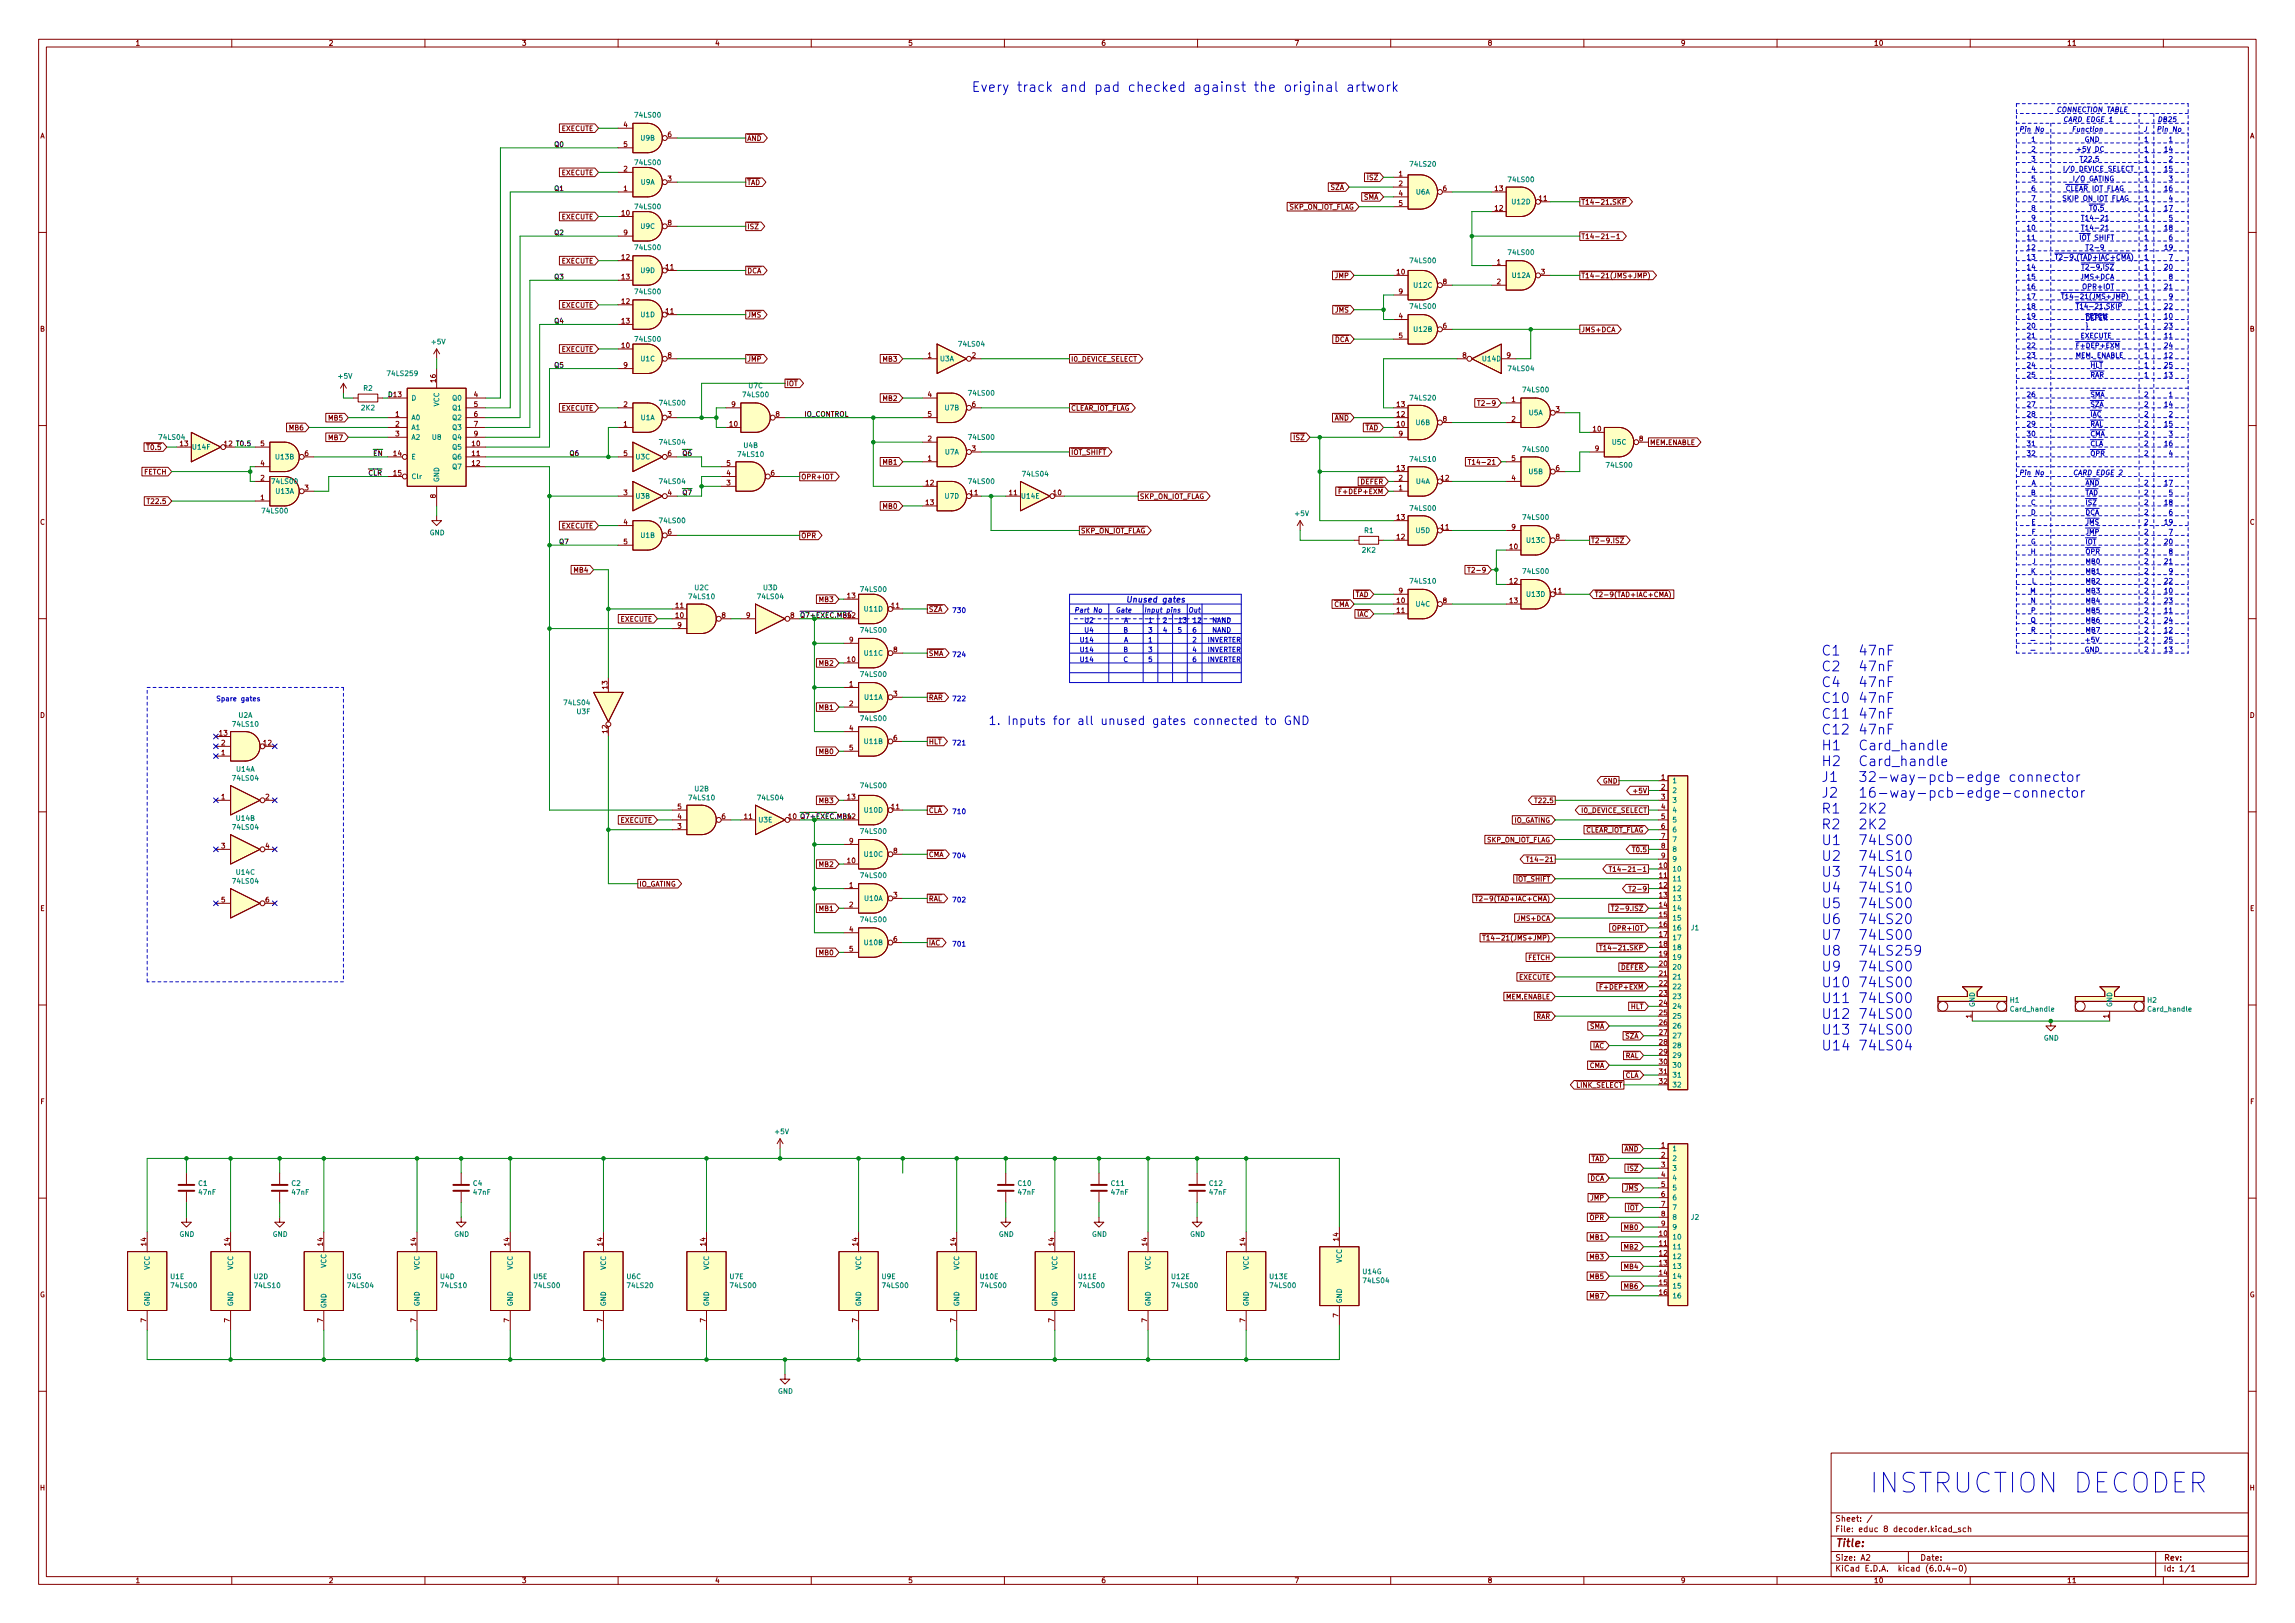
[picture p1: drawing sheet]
<svg xmlns="http://www.w3.org/2000/svg" width="594mm" height="420mm" viewBox="0 0 594 420" stroke-linecap="round" stroke-linejoin="round" font-family="sans-serif">
<defs><g id="words">
<text font-size="7.1" fill="#0000c2" x="483.9" y="386.5">INSTRUCTION DECODER</text>
<g font-size="3.5" fill="#0000c2">
<text x="251.5" y="23.8">Every track and pad checked against the original artwork</text>
<text x="471.4" y="169.7">C1 47nF</text>
<text x="471.4" y="173.8">C2 47nF</text>
<text x="471.4" y="177.9">C4 47nF</text>
<text x="471.4" y="182">C10 47nF</text>
<text x="471.4" y="186.1">C11 47nF</text>
<text x="471.4" y="190.1">C12 47nF</text>
<text x="471.4" y="194.2">H1 Card_handle</text>
<text x="471.4" y="198.3">H2 Card_handle</text>
<text x="471.4" y="202.4">J1 32-way-pcb-edge connector</text>
<text x="471.4" y="206.5">J2 16-way-pcb-edge-connector</text>
<text x="471.4" y="210.6">R1 2K2</text>
<text x="471.4" y="214.7">R2 2K2</text>
<text x="471.4" y="218.8">U1 74LS00</text>
<text x="471.4" y="222.9">U2 74LS10</text>
<text x="471.4" y="227">U3 74LS04</text>
<text x="471.4" y="231">U4 74LS10</text>
<text x="471.4" y="235.1">U5 74LS00</text>
<text x="471.4" y="239.2">U6 74LS20</text>
<text x="471.4" y="243.3">U7 74LS00</text>
<text x="471.4" y="247.4">U8 74LS259</text>
<text x="471.4" y="251.5">U9 74LS00</text>
<text x="471.4" y="255.6">U10 74LS00</text>
<text x="471.4" y="259.7">U11 74LS00</text>
<text x="471.4" y="263.8">U12 74LS00</text>
<text x="471.4" y="267.8">U13 74LS00</text>
<text x="471.4" y="271.9">U14 74LS04</text>
</g>
<text font-size="3.1" fill="#0000c2" x="268.8" y="187.7">1. Inputs for all unused gates connected to GND</text>
<text font-size="2.8" fill="#840000" x="475" y="400.5">Title:</text>
<text font-size="2.1" fill="#0000c2" x="293.7" y="156">Unused gates</text>
<g font-size="2.1" fill="#840000">
<text x="475" y="393.9">Sheet: /</text>
<text x="475" y="396.6">File: educ 8 decoder.kicad_sch</text>
<text x="475" y="406.8">KiCad E.D.A. kicad (6.0.4-0)</text>
<text x="475" y="404">Size: A2</text>
<text x="497" y="404">Date:</text>
<text x="560" y="404">Rev:</text>
<text x="560" y="406.8">Id: 1/1</text>
</g>
<g font-size="1.8" fill="#840000">
<text x="35" y="11.8">1</text>
<text x="85" y="11.8">2</text>
<text x="135" y="11.8">3</text>
<text x="185" y="11.8">4</text>
<text x="235" y="11.8">5</text>
<text x="285" y="11.8">6</text>
<text x="335" y="11.8">7</text>
<text x="385" y="11.8">8</text>
<text x="435" y="11.8">9</text>
<text x="485" y="11.8">10</text>
<text x="535" y="11.8">11</text>
<text x="10.3" y="35.8">A</text>
<text x="145.3" y="33.9">EXECUTE</text>
<text x="161.4" y="32.9">4</text>
<text x="172.9" y="35.5">6</text>
<text x="582.4" y="35.8">A</text>
<text x="161.4" y="38">5</text>
<text x="193.4" y="36.5">~{AND}</text>
<text x="145.3" y="45.3">EXECUTE</text>
<text x="161.4" y="44.4">2</text>
<text x="172.9" y="46.9">3</text>
<text x="193.4" y="47.9">~{TAD}</text>
<text x="352.7" y="46.6">~{ISZ}</text>
<text x="362.1" y="45.6">1</text>
<text x="161.4" y="49.4">1</text>
<text x="343.1" y="49.2">~{SZA}</text>
<text x="351.6" y="51.7">~{SMA}</text>
<text x="362.1" y="48.2">2</text>
<text x="362.1" y="50.7">4</text>
<text x="362.1" y="53.3">5</text>
<text x="373.5" y="49.4">6</text>
<text x="387" y="49.4">13</text>
<text x="398.4" y="52">11</text>
<text x="409.3" y="53">~{T14-21.SKP}</text>
<text x="145.3" y="56.8">EXECUTE</text>
<text x="160.9" y="55.8">10</text>
<text x="172.9" y="58.3">8</text>
<text x="193.4" y="59.3">~{ISZ}</text>
<text x="332.1" y="54.2">~{SKP_ON_IOT_FLAG}</text>
<text x="387" y="54.5">12</text>
<text x="161.4" y="60.9">9</text>
<text x="409.3" y="61.9">T14-21-1</text>
<text x="145.3" y="68.2">EXECUTE</text>
<text x="160.9" y="67.2">12</text>
<text x="172.4" y="69.8">11</text>
<text x="193.4" y="70.7">~{DCA}</text>
<text x="361.6" y="71">10</text>
<text x="387.5" y="68.5">1</text>
<text x="398.9" y="71">3</text>
<text x="160.9" y="72.3">13</text>
<text x="344.2" y="72">~{JMP}</text>
<text x="362.1" y="76.1">9</text>
<text x="373.5" y="73.6">8</text>
<text x="387.5" y="73.6">2</text>
<text x="409.3" y="72">~{T14-21(JMS+JMP})</text>
<text x="145.3" y="79.6">EXECUTE</text>
<text x="160.9" y="78.7">12</text>
<text x="160.9" y="83.7">13</text>
<text x="172.4" y="81.2">11</text>
<text x="193.4" y="82.2">~{JMS}</text>
<text x="344.2" y="80.9">~{JMS}</text>
<text x="362.1" y="82.5">4</text>
<text x="10.3" y="85.8">B</text>
<text x="344" y="88.5">~{DCA}</text>
<text x="362.1" y="87.5">5</text>
<text x="373.5" y="85">6</text>
<text x="409.3" y="86">JMS+DCA</text>
<text x="582.4" y="85.8">B</text>
<text x="145.3" y="91.1">EXECUTE</text>
<text x="160.9" y="90.1">10</text>
<text x="161.4" y="95.2">9</text>
<text x="172.9" y="92.6">8</text>
<text x="193.4" y="93.6">~{JMP}</text>
<text x="228.7" y="93.6">MB3</text>
<text x="240.2" y="92.6">1</text>
<text x="251.6" y="92.6">2</text>
<text x="277.2" y="93.6">I0_DEVICE_SELECT</text>
<text x="378.6" y="92.6">8</text>
<text x="390" y="92.6">9</text>
<text x="112.8" y="98.9" transform="rotate(-90 112.8 98.9)">16</text>
<text x="203.5" y="100">~{IOT}</text>
<text x="102.4" y="107.9">1</text>
<text x="122.7" y="102.8">4</text>
<text x="122.7" y="105.3">5</text>
<text x="122.7" y="107.9">6</text>
<text x="145.3" y="106.3">EXECUTE</text>
<text x="161.4" y="105.3">2</text>
<text x="172.9" y="107.9">3</text>
<text x="189.4" y="105.3">9</text>
<text x="200.8" y="107.9">8</text>
<text x="228.7" y="103.8">MB2</text>
<text x="240.2" y="102.8">4</text>
<text x="240.2" y="107.9">5</text>
<text x="251.6" y="105.3">6</text>
<text x="277.2" y="106.3">~{CLEAR_IOT_FLAG}</text>
<text x="361.6" y="107.9">12</text>
<text x="361.6" y="105.3">13</text>
<text x="383.7" y="105">T2-9</text>
<text x="391.3" y="104.1">1</text>
<text x="402.7" y="106.6">3</text>
<text x="75" y="111.4">MB6</text>
<text x="85.2" y="108.8">MB5</text>
<text x="85.2" y="113.9">MB7</text>
<text x="102.4" y="110.4">2</text>
<text x="102.4" y="112.9">3</text>
<text x="122.7" y="110.4">7</text>
<text x="122.7" y="112.9">9</text>
<text x="161.4" y="110.4">1</text>
<text x="188.9" y="110.4">10</text>
<text x="333.7" y="113.9">~{ISZ}</text>
<text x="344" y="108.8">~{AND}</text>
<text x="351.9" y="111.4">~{TAD}</text>
<text x="361.6" y="110.4">10</text>
<text x="362.1" y="112.9">9</text>
<text x="373.5" y="109.1">8</text>
<text x="391.3" y="109.1">2</text>
<text x="412.4" y="111.7">10</text>
<text x="37" y="116.5">~{T0.5}</text>
<text x="46.6" y="115.5">13</text>
<text x="67.5" y="115.5">5</text>
<text x="78.9" y="118">6</text>
<text x="122.2" y="115.5">10</text>
<text x="122.2" y="118">11</text>
<text x="161.4" y="118">5</text>
<text x="172.9" y="118">6</text>
<text x="240.2" y="119.3">1</text>
<text x="240.2" y="114.2">2</text>
<text x="251.6" y="116.8">3</text>
<text x="277.2" y="117.7">~{IOT_SHIFT}</text>
<text x="391.3" y="119.3">5</text>
<text x="412.9" y="116.8">9</text>
<text x="424.3" y="114.2">8</text>
<text x="427" y="115.2">MEM.ENABLE</text>
<text x="37.3" y="122.8">FETCH</text>
<text x="67.5" y="124.4">2</text>
<text x="67.5" y="120.6">4</text>
<text x="122.2" y="120.6">12</text>
<text x="188.1" y="125.6">3</text>
<text x="188.1" y="123.1">4</text>
<text x="188.1" y="120.6">5</text>
<text x="199.5" y="123.1">6</text>
<text x="207.3" y="124.1">OPR+IOT</text>
<text x="228.7" y="120.3">MB1</text>
<text x="239.7" y="125.6">12</text>
<text x="350.8" y="125.4">~{DEFER}</text>
<text x="361.6" y="121.8">13</text>
<text x="362.1" y="124.4">2</text>
<text x="373" y="124.4">12</text>
<text x="381.7" y="120.3">T14-21</text>
<text x="391.3" y="124.4">4</text>
<text x="402.7" y="121.8">6</text>
<text x="38.7" y="130.4">T22.5</text>
<text x="67.5" y="129.5">1</text>
<text x="78.9" y="126.9">3</text>
<text x="112.8" y="128.9" transform="rotate(-90 112.8 128.9)">8</text>
<text x="161.4" y="128.2">3</text>
<text x="172.9" y="128.2">4</text>
<text x="228.7" y="131.7">MB0</text>
<text x="239.7" y="130.7">13</text>
<text x="251.1" y="128.2">11</text>
<text x="261.3" y="128.2">11</text>
<text x="272.7" y="128.2">10</text>
<text x="295" y="129.2">SKP_ON_IOT_FLAG</text>
<text x="346.1" y="127.9">~{F+DEP+EXM}</text>
<text x="362.1" y="126.9">1</text>
<text x="10.3" y="135.8">C</text>
<text x="145.3" y="136.8">EXECUTE</text>
<text x="161.4" y="135.8">4</text>
<text x="361.6" y="134.5">13</text>
<text x="373" y="137.1">11</text>
<text x="391.3" y="137.1">9</text>
<text x="582.4" y="135.8">C</text>
<text x="161.4" y="140.9">5</text>
<text x="172.9" y="138.3">6</text>
<text x="207.3" y="139.3">~{OPR}</text>
<text x="279.7" y="138.1">~{SKP_ON_IOT_FLAG}</text>
<text x="361.6" y="139.6">12</text>
<text x="390.8" y="142.2">10</text>
<text x="402.7" y="139.6">8</text>
<text x="411.8" y="140.6">~{T2-9.ISZ}</text>
<text x="148.7" y="148.2">MB4</text>
<text x="381.2" y="148.2">T2-9</text>
<text x="212.2" y="155.8">MB3</text>
<text x="219.4" y="154.9">13</text>
<text x="349.3" y="154.6">~{TAD}</text>
<text x="362.1" y="153.6">9</text>
<text x="390.8" y="151">12</text>
<text x="402.2" y="153.6">11</text>
<text x="412.7" y="154.6">~{T2-9(TAD+IAC+CMA})</text>
<text x="160.6" y="160.9">EXECUTE</text>
<text x="174.9" y="159.9">10</text>
<text x="174.9" y="157.4">11</text>
<text x="186.8" y="159.9">8</text>
<text x="193.2" y="159.9">9</text>
<text x="204.6" y="159.9">8</text>
<text x="230.8" y="157.4">11</text>
<text x="343.8" y="157.1">~{CMA}</text>
<text x="349.9" y="159.6">~{IAC}</text>
<text x="361.6" y="156.1">10</text>
<text x="361.6" y="158.7">11</text>
<text x="373.5" y="156.1">8</text>
<text x="390.8" y="156.1">13</text>
<text x="175.4" y="162.5">9</text>
<text x="219.9" y="166.3">9</text>
<text x="212.2" y="172.3">MB2</text>
<text x="219.4" y="171.4">10</text>
<text x="231.3" y="168.8">8</text>
<text x="157.2" y="178.3" transform="rotate(-90 157.2 178.3)">13</text>
<text x="219.9" y="177.7">1</text>
<text x="10.3" y="185.8">D</text>
<text x="212.2" y="183.8">MB1</text>
<text x="219.9" y="182.8">2</text>
<text x="231.3" y="180.3">3</text>
<text x="582.4" y="185.8">D</text>
<text x="56.8" y="190.4">13</text>
<text x="157.2" y="189.7" transform="rotate(-90 157.2 189.7)">12</text>
<text x="219.9" y="189.1">4</text>
<text x="231.3" y="191.7">6</text>
<text x="57.3" y="195.5">1</text>
<text x="57.3" y="193">2</text>
<text x="68.2" y="193">12</text>
<text x="212.2" y="195.2">MB0</text>
<text x="219.9" y="194.2">5</text>
<text x="430" y="201.8">1</text>
<text x="57.3" y="206.9">1</text>
<text x="68.7" y="206.9">2</text>
<text x="175.4" y="209.5">5</text>
<text x="212.2" y="207.9">MB3</text>
<text x="219.4" y="206.9">13</text>
<text x="230.8" y="209.5">11</text>
<text x="430" y="204.4">2</text>
<text x="430" y="206.9">3</text>
<text x="430" y="209.5">4</text>
<text x="160.6" y="213">EXECUTE</text>
<text x="175.4" y="214.5">3</text>
<text x="175.4" y="212">4</text>
<text x="186.8" y="212">6</text>
<text x="192.7" y="212">11</text>
<text x="409.4" y="210.4">I0_DEVICE_SELECT</text>
<text x="430" y="212">5</text>
<text x="430" y="214.5">6</text>
<text x="57.3" y="219.6">3</text>
<text x="68.7" y="219.6">4</text>
<text x="219.9" y="218.4">9</text>
<text x="231.3" y="220.9">8</text>
<text x="430" y="217.1">7</text>
<text x="430" y="219.6">8</text>
<text x="212.2" y="224.4">MB2</text>
<text x="219.4" y="223.4">10</text>
<text x="429.5" y="224.7">10</text>
<text x="429.5" y="227.2">11</text>
<text x="430" y="222.2">9</text>
<text x="57.3" y="233.6">5</text>
<text x="68.7" y="233.6">6</text>
<text x="165.4" y="229.5">IO_GATING</text>
<text x="219.9" y="229.8">1</text>
<text x="231.3" y="232.3">3</text>
<text x="429.5" y="229.8">12</text>
<text x="429.5" y="232.3">13</text>
<text x="10.4" y="235.8">E</text>
<text x="212.2" y="235.8">MB1</text>
<text x="219.9" y="234.9">2</text>
<text x="429.5" y="234.9">14</text>
<text x="429.5" y="237.4">15</text>
<text x="429.5" y="239.9">16</text>
<text x="582.4" y="235.8">E</text>
<text x="219.9" y="241.2">4</text>
<text x="231.3" y="243.8">6</text>
<text x="429.5" y="242.5">17</text>
<text x="429.5" y="245">18</text>
<text x="212.2" y="247.3">MB0</text>
<text x="219.9" y="246.3">5</text>
<text x="429.5" y="247.6">19</text>
<text x="429.5" y="250.1">20</text>
<text x="429.5" y="252.6">21</text>
<text x="429.5" y="255.2">22</text>
<text x="429.5" y="257.7">23</text>
<text x="429.5" y="260.3">24</text>
<text x="429.5" y="262.8">25</text>
<text x="510.3" y="263.6" transform="rotate(-90 510.3 263.6)">1</text>
<text x="545.8" y="263.6" transform="rotate(-90 545.8 263.6)">1</text>
<text x="429.5" y="265.3">26</text>
<text x="429.5" y="267.9">27</text>
<text x="429.5" y="270.4">28</text>
<text x="429.5" y="273">29</text>
<text x="429.5" y="275.5">30</text>
<text x="406.6" y="281.6">~{LINK_SELECT}</text>
<text x="429.5" y="278">31</text>
<text x="429.5" y="280.6">32</text>
<text x="10.4" y="285.8">F</text>
<text x="582.5" y="285.8">F</text>
<text x="430" y="297.1">1</text>
<text x="430" y="299.6">2</text>
<text x="430" y="302.2">3</text>
<text x="430" y="304.7">4</text>
<text x="430" y="307.3">5</text>
<text x="430" y="309.8">6</text>
<text x="430" y="312.3">7</text>
<text x="430" y="314.9">8</text>
<text x="430" y="317.4">9</text>
<text x="37.8" y="322.5" transform="rotate(-90 37.8 322.5)">14</text>
<text x="59.4" y="322.5" transform="rotate(-90 59.4 322.5)">14</text>
<text x="83.6" y="322.5" transform="rotate(-90 83.6 322.5)">14</text>
<text x="107.7" y="322.5" transform="rotate(-90 107.7 322.5)">14</text>
<text x="131.8" y="322.5" transform="rotate(-90 131.8 322.5)">14</text>
<text x="156" y="322.5" transform="rotate(-90 156 322.5)">14</text>
<text x="182.6" y="322.5" transform="rotate(-90 182.6 322.5)">14</text>
<text x="222" y="322.5" transform="rotate(-90 222 322.5)">14</text>
<text x="247.4" y="322.5" transform="rotate(-90 247.4 322.5)">14</text>
<text x="272.8" y="322.5" transform="rotate(-90 272.8 322.5)">14</text>
<text x="296.9" y="322.5" transform="rotate(-90 296.9 322.5)">14</text>
<text x="322.3" y="322.5" transform="rotate(-90 322.3 322.5)">14</text>
<text x="346.5" y="321.2" transform="rotate(-90 346.5 321.2)">14</text>
<text x="429.5" y="320">10</text>
<text x="429.5" y="322.5">11</text>
<text x="429.5" y="325">12</text>
<text x="429.5" y="327.6">13</text>
<text x="10.3" y="335.8">G</text>
<text x="429.5" y="330.1">14</text>
<text x="429.5" y="332.7">15</text>
<text x="429.5" y="335.2">16</text>
<text x="582.3" y="335.8">G</text>
<text x="346.5" y="341" transform="rotate(-90 346.5 341)">7</text>
<text x="37.8" y="342.3" transform="rotate(-90 37.8 342.3)">7</text>
<text x="59.4" y="342.3" transform="rotate(-90 59.4 342.3)">7</text>
<text x="83.6" y="342.3" transform="rotate(-90 83.6 342.3)">7</text>
<text x="107.7" y="342.3" transform="rotate(-90 107.7 342.3)">7</text>
<text x="131.8" y="342.3" transform="rotate(-90 131.8 342.3)">7</text>
<text x="156" y="342.3" transform="rotate(-90 156 342.3)">7</text>
<text x="182.6" y="342.3" transform="rotate(-90 182.6 342.3)">7</text>
<text x="222" y="342.3" transform="rotate(-90 222 342.3)">7</text>
<text x="247.4" y="342.3" transform="rotate(-90 247.4 342.3)">7</text>
<text x="272.8" y="342.3" transform="rotate(-90 272.8 342.3)">7</text>
<text x="296.9" y="342.3" transform="rotate(-90 296.9 342.3)">7</text>
<text x="322.3" y="342.3" transform="rotate(-90 322.3 342.3)">7</text>
<text x="10.3" y="385.8">H</text>
<text x="582.4" y="385.8">H</text>
<text x="35" y="409.8">1</text>
<text x="85" y="409.8">2</text>
<text x="135" y="409.8">3</text>
<text x="185" y="409.8">4</text>
<text x="235" y="409.8">5</text>
<text x="285" y="409.8">6</text>
<text x="335" y="409.8">7</text>
<text x="385" y="409.8">8</text>
<text x="435" y="409.8">9</text>
<text x="485" y="409.8">10</text>
<text x="535" y="409.8">11</text>
</g>
<g font-size="1.8" fill="#0000c2">
<text x="532.9" y="29">CONNECTION TABLE</text>
<text x="524" y="34.1">Pin No</text>
<text x="535.3" y="31.6">CARD EDGE 1</text>
<text x="537.4" y="34.1">Function</text>
<text x="555.3" y="34.1">J</text>
<text x="559.4" y="31.6">DB25</text>
<text x="559.5" y="34.1">Pin No</text>
<text x="526.1" y="36.7">1</text>
<text x="526.1" y="41.8">3</text>
<text x="526.1" y="39.3">2</text>
<text x="538.6" y="39.3">+5V DC</text>
<text x="539" y="41.8">T22.5</text>
<text x="539.6" y="36.7">GND</text>
<text x="555.3" y="41.8">1</text>
<text x="555.3" y="39.3">1</text>
<text x="555.3" y="36.7">1</text>
<text x="560.6" y="39.3">14</text>
<text x="561.6" y="41.8">2</text>
<text x="561.6" y="36.7">1</text>
<text x="526.1" y="46.9">5</text>
<text x="526.1" y="44.4">4</text>
<text x="535.9" y="44.4">I/0 DEVICE SELECT</text>
<text x="537.6" y="46.9">I/O GATING</text>
<text x="555.3" y="44.4">1</text>
<text x="555.3" y="46.9">1</text>
<text x="560.6" y="44.4">15</text>
<text x="561.6" y="46.9">3</text>
<text x="526.1" y="49.4">6</text>
<text x="526.1" y="52">7</text>
<text x="533.7" y="49.4">~{CLEAR} IOT FLAG</text>
<text x="535.2" y="52">SKIP ON IOT FLAG</text>
<text x="555.3" y="52">1</text>
<text x="555.3" y="49.4">1</text>
<text x="560.6" y="49.4">16</text>
<text x="561.6" y="52">4</text>
<text x="525.1" y="59.6">10</text>
<text x="526.1" y="57.1">9</text>
<text x="526.1" y="54.5">8</text>
<text x="539.9" y="54.5">~{T0.5}</text>
<text x="540.5" y="57.1">T14-21</text>
<text x="540.5" y="59.6">T14-21</text>
<text x="555.3" y="57.1">1</text>
<text x="555.3" y="59.6">1</text>
<text x="555.3" y="54.5">1</text>
<text x="560.6" y="54.5">17</text>
<text x="560.6" y="59.6">18</text>
<text x="561.6" y="57.1">5</text>
<text x="525.1" y="64.7">12</text>
<text x="525.1" y="62.1">11</text>
<text x="537.4" y="62.1">~{IOT} SHIFT</text>
<text x="541.2" y="64.7">T2-9</text>
<text x="555.3" y="64.7">1</text>
<text x="555.3" y="62.1">1</text>
<text x="560.6" y="64.7">19</text>
<text x="561.6" y="62.1">6</text>
<text x="525.1" y="69.8">14</text>
<text x="525.1" y="67.2">13</text>
<text x="533" y="67.2">~{T2-9.(TAD+IAC+CMA})</text>
<text x="539.1" y="69.8">~{T2-9.ISZ}</text>
<text x="555.3" y="69.8">1</text>
<text x="555.3" y="67.2">1</text>
<text x="560.6" y="69.8">20</text>
<text x="561.6" y="67.2">7</text>
<text x="525.1" y="72.3">15</text>
<text x="525.1" y="77.4">17</text>
<text x="525.1" y="74.8">16</text>
<text x="538.9" y="72.3">JMS+DCA</text>
<text x="539.6" y="74.8">OPR+IOT</text>
<text x="555.3" y="77.4">1</text>
<text x="555.3" y="72.3">1</text>
<text x="555.3" y="74.8">1</text>
<text x="560.6" y="74.8">21</text>
<text x="561.6" y="72.3">8</text>
<text x="561.6" y="77.4">9</text>
<text x="525.1" y="79.9">18</text>
<text x="525.1" y="82.5">19</text>
<text x="555.3" y="82.5">1</text>
<text x="555.3" y="79.9">1</text>
<text x="560.6" y="82.5">10</text>
<text x="560.6" y="79.9">22</text>
<text x="525.1" y="87.5">21</text>
<text x="525.1" y="85">20</text>
<text x="555.3" y="85">1</text>
<text x="555.3" y="87.5">1</text>
<text x="560.6" y="87.5">11</text>
<text x="560.6" y="85">23</text>
<text x="525.1" y="92.6">23</text>
<text x="525.1" y="95.2">24</text>
<text x="525.1" y="90.1">22</text>
<text x="555.3" y="90.1">1</text>
<text x="555.3" y="95.2">1</text>
<text x="555.3" y="92.6">1</text>
<text x="560.6" y="90.1">24</text>
<text x="560.6" y="92.6">12</text>
<text x="560.6" y="95.2">25</text>
<text x="525.1" y="97.7">25</text>
<text x="555.3" y="97.7">1</text>
<text x="560.6" y="97.7">13</text>
<text x="525.1" y="102.8">26</text>
<text x="525.1" y="105.3">27</text>
<text x="525.1" y="107.9">28</text>
<text x="555.3" y="107.9">2</text>
<text x="555.3" y="105.3">2</text>
<text x="555.3" y="102.8">2</text>
<text x="560.6" y="105.3">14</text>
<text x="561.6" y="107.9">2</text>
<text x="561.6" y="102.8">1</text>
<text x="525.1" y="112.9">30</text>
<text x="525.1" y="110.4">29</text>
<text x="555.3" y="110.4">2</text>
<text x="555.3" y="112.9">2</text>
<text x="560.6" y="110.4">15</text>
<text x="561.6" y="112.9">3</text>
<text x="525.1" y="118">32</text>
<text x="525.1" y="115.5">31</text>
<text x="555.3" y="115.5">2</text>
<text x="555.3" y="118">2</text>
<text x="560.6" y="115.5">16</text>
<text x="561.6" y="118">4</text>
<text x="524" y="123">Pin No</text>
<text x="525.8" y="125.6">A</text>
<text x="537.8" y="123">CARD EDGE 2</text>
<text x="555.3" y="125.6">2</text>
<text x="560.6" y="125.6">17</text>
<text x="525.8" y="128.2">B</text>
<text x="525.8" y="130.7">C</text>
<text x="555.3" y="128.2">2</text>
<text x="555.3" y="130.7">2</text>
<text x="560.6" y="130.7">18</text>
<text x="561.6" y="128.2">5</text>
<text x="525.8" y="133.3">D</text>
<text x="525.9" y="135.8">E</text>
<text x="555.3" y="135.8">2</text>
<text x="555.3" y="133.3">2</text>
<text x="560.6" y="135.8">19</text>
<text x="561.6" y="133.3">6</text>
<text x="525.7" y="140.9">G</text>
<text x="525.8" y="143.4">H</text>
<text x="526" y="138.3">F</text>
<text x="555.3" y="138.3">2</text>
<text x="555.3" y="140.9">2</text>
<text x="555.3" y="143.4">2</text>
<text x="560.6" y="140.9">20</text>
<text x="561.6" y="143.4">8</text>
<text x="561.6" y="138.3">7</text>
<text x="525.8" y="148.5">K</text>
<text x="526.1" y="146">J</text>
<text x="555.3" y="146">2</text>
<text x="555.3" y="148.5">2</text>
<text x="560.6" y="146">21</text>
<text x="561.6" y="148.5">9</text>
<text x="525.6" y="153.6">M</text>
<text x="526" y="151">L</text>
<text x="555.3" y="153.6">2</text>
<text x="555.3" y="151">2</text>
<text x="560.6" y="153.6">10</text>
<text x="560.6" y="151">22</text>
<text x="240.3" y="158.4">~{SZA} 730</text>
<text x="525.7" y="161.2">Q</text>
<text x="525.8" y="156.1">N</text>
<text x="525.9" y="158.7">P</text>
<text x="555.3" y="158.7">2</text>
<text x="555.3" y="156.1">2</text>
<text x="555.3" y="161.2">2</text>
<text x="560.6" y="156.1">23</text>
<text x="560.6" y="161.2">24</text>
<text x="560.6" y="158.7">11</text>
<text x="525.8" y="163.7">R</text>
<text x="540.4" y="166.3">+5V</text>
<text x="555.3" y="163.7">2</text>
<text x="555.3" y="166.3">2</text>
<text x="560.6" y="166.3">25</text>
<text x="560.6" y="163.7">12</text>
<text x="240.3" y="169.8">~{SMA}724</text>
<text x="539.6" y="168.8">GND</text>
<text x="555.3" y="168.8">2</text>
<text x="560.6" y="168.8">13</text>
<text x="55.9" y="181.5">Spare gates</text>
<text x="240.3" y="181.2">~{RAR}722</text>
<text x="240.3" y="192.7">~{HLT} 721</text>
<text x="240.3" y="210.4">~{CLA} 710</text>
<text x="240.3" y="221.9">~{CMA}704</text>
<text x="240.3" y="233.3">~{RAL} 702</text>
<text x="240.3" y="244.7">~{IAC} 701</text>
</g>
<g font-size="1.8" fill="#008484">
<text x="164.5" y="30.4">74LS00</text>
<text x="165.9" y="36.4">U9B</text>
<text x="164.5" y="42.7">74LS00</text>
<text x="165.9" y="47.8">U9A</text>
<text x="365.2" y="43.1">74LS20</text>
<text x="390.6" y="47.1">74LS00</text>
<text x="366.5" y="50.3">U6A</text>
<text x="391.4" y="52.9">U12D</text>
<text x="164.5" y="54.1">74LS00</text>
<text x="165.9" y="59.2">U9C</text>
<text x="164.5" y="64.7">74LS00</text>
<text x="390.6" y="66">74LS00</text>
<text x="165.9" y="70.7">U9D</text>
<text x="365.2" y="68.1">74LS00</text>
<text x="391.4" y="71.9">U12A</text>
<text x="164.5" y="76.1">74LS00</text>
<text x="366" y="74.5">U12C</text>
<text x="165.9" y="82.1">U1D</text>
<text x="365.2" y="80">74LS00</text>
<text x="111.8" y="89.1">+5V</text>
<text x="164.5" y="88.4">74LS00</text>
<text x="248.4" y="89.7">74LS04</text>
<text x="366" y="85.9">U12B</text>
<text x="165.9" y="93.5">U1C</text>
<text x="243.3" y="93.5">U3A</text>
<text x="383.8" y="93.5">U14D</text>
<text x="87.7" y="98">+5V</text>
<text x="94.1" y="101.1">R2</text>
<text x="100.6" y="97.3">74LS259</text>
<text x="193.8" y="100.5">U7C</text>
<text x="390.6" y="96.1">74LS04</text>
<text x="394.4" y="101.5">74LS00</text>
<text x="93.6" y="106.2">2K2</text>
<text x="106.4" y="103.7">D</text>
<text x="113.7" y="105.2" transform="rotate(-90 113.7 105.2)">VCC</text>
<text x="117.3" y="103.7">Q0</text>
<text x="117.3" y="106.2">Q1</text>
<text x="170.9" y="104.9">74LS00</text>
<text x="192.5" y="102.8">74LS00</text>
<text x="244.6" y="106.2">U7B</text>
<text x="250.9" y="102.4">74LS00</text>
<text x="365.2" y="103.6">74LS20</text>
<text x="395.7" y="107.5">U5A</text>
<text x="41.4" y="113.8">74LS04</text>
<text x="106.4" y="108.8">A0</text>
<text x="106.4" y="111.3">A1</text>
<text x="106.4" y="113.8">A2</text>
<text x="111.9" y="113.8">U8</text>
<text x="117.3" y="108.8">Q2</text>
<text x="117.3" y="111.3">Q3</text>
<text x="117.3" y="113.8">Q4</text>
<text x="165.9" y="108.8">U1A</text>
<text x="250.9" y="113.8">74LS00</text>
<text x="366.5" y="110">U6B</text>
<text x="49.9" y="116.4">U14F</text>
<text x="71.4" y="118.9">U13B</text>
<text x="106.4" y="118.9">E</text>
<text x="117.3" y="116.4">Q5</text>
<text x="117.3" y="118.9">Q6</text>
<text x="164.6" y="118.9">U3C</text>
<text x="170.9" y="115.1">74LS04</text>
<text x="191.2" y="118.3">74LS10</text>
<text x="192.5" y="115.9">U4B</text>
<text x="244.6" y="117.6">U7A</text>
<text x="365.2" y="119.5">74LS10</text>
<text x="394.4" y="117">74LS00</text>
<text x="417.3" y="115.1">U5C</text>
<text x="70.6" y="125.3">74LS00</text>
<text x="106.4" y="124">Clr</text>
<text x="113.7" y="124.9" transform="rotate(-90 113.7 124.9)">GND</text>
<text x="117.3" y="121.5">Q7</text>
<text x="170.9" y="125.3">74LS04</text>
<text x="250.9" y="125.3">74LS00</text>
<text x="264.9" y="123.3">74LS04</text>
<text x="366.5" y="125.3">U4A</text>
<text x="395.7" y="122.7">U5B</text>
<text x="416" y="121">74LS00</text>
<text x="71.4" y="127.8">U13A</text>
<text x="164.6" y="129.1">U3B</text>
<text x="244.6" y="129.1">U7D</text>
<text x="264.5" y="129.1">U14E</text>
<text x="68" y="132.9">74LS00</text>
<text x="170.9" y="135.4">74LS00</text>
<text x="335.3" y="133.6">+5V</text>
<text x="353.2" y="138">R1</text>
<text x="365.2" y="132.2">74LS00</text>
<text x="366.5" y="138">U5D</text>
<text x="394.4" y="134.6">74LS00</text>
<text x="111.2" y="138.5">GND</text>
<text x="165.9" y="139.2">U1B</text>
<text x="352.7" y="143">2K2</text>
<text x="395.2" y="140.5">U13C</text>
<text x="394.4" y="148.5">74LS00</text>
<text x="178.5" y="155.1">74LS10</text>
<text x="179.8" y="152.8">U2C</text>
<text x="196.3" y="155.1">74LS04</text>
<text x="197.6" y="152.8">U3D</text>
<text x="223" y="153.2">74LS00</text>
<text x="365.2" y="151.1">74LS10</text>
<text x="395.2" y="154.5">U13D</text>
<text x="223.8" y="158.3">U11D</text>
<text x="366.5" y="157">U4C</text>
<text x="223" y="163.8">74LS00</text>
<text x="223.8" y="169.7">U11C</text>
<text x="223" y="175.2">74LS00</text>
<text x="61.7" y="185.8">U2A</text>
<text x="146.2" y="182.5">74LS04</text>
<text x="149.3" y="184.9">U3F</text>
<text x="223.8" y="181.1">U11A</text>
<text x="60.4" y="188.1">74LS10</text>
<text x="223" y="186.6">74LS00</text>
<text x="223.8" y="192.6">U11B</text>
<text x="60.4" y="202.1">74LS04</text>
<text x="61.2" y="199.8">U14A</text>
<text x="432.8" y="202.7">1</text>
<text x="178.5" y="207.2">74LS10</text>
<text x="179.8" y="204.8">U2B</text>
<text x="196.3" y="207.2">74LS04</text>
<text x="223" y="204">74LS00</text>
<text x="432.8" y="205.3">2</text>
<text x="432.8" y="207.8">3</text>
<text x="60.4" y="214.8">74LS04</text>
<text x="61.2" y="212.5">U14B</text>
<text x="196.4" y="212.9">U3E</text>
<text x="223" y="215.8">74LS00</text>
<text x="223.8" y="210.4">U10D</text>
<text x="432.8" y="210.4">4</text>
<text x="432.8" y="212.9">5</text>
<text x="432.8" y="215.4">6</text>
<text x="223.8" y="221.8">U10C</text>
<text x="432.8" y="218">7</text>
<text x="432.8" y="220.5">8</text>
<text x="61.2" y="226.4">U14C</text>
<text x="223" y="227.3">74LS00</text>
<text x="432.8" y="225.6">10</text>
<text x="432.8" y="223.1">9</text>
<text x="60.4" y="228.7">74LS04</text>
<text x="223.8" y="233.2">U10A</text>
<text x="432.8" y="228.1">11</text>
<text x="432.8" y="230.7">12</text>
<text x="432.8" y="233.2">13</text>
<text x="223" y="238.7">74LS00</text>
<text x="432.8" y="235.8">14</text>
<text x="432.8" y="238.3">15</text>
<text x="223.8" y="244.6">U10B</text>
<text x="432.8" y="240.8">16</text>
<text x="432.8" y="243.4">17</text>
<text x="432.8" y="245.9">18</text>
<text x="437.8" y="240.8">J1</text>
<text x="432.8" y="248.5">19</text>
<text x="432.8" y="251">20</text>
<text x="432.8" y="253.5">21</text>
<text x="432.8" y="256.1">22</text>
<text x="432.8" y="258.6">23</text>
<text x="432.8" y="261.2">24</text>
<text x="432.8" y="263.7">25</text>
<text x="511.2" y="260.8" transform="rotate(-90 511.2 260.8)">GND</text>
<text x="520.4" y="259.6">H1</text>
<text x="520.7" y="261.9">Card_handle</text>
<text x="546.7" y="260.8" transform="rotate(-90 546.7 260.8)">GND</text>
<text x="555.9" y="259.6">H2</text>
<text x="556.3" y="261.9">Card_handle</text>
<text x="432.8" y="266.2">26</text>
<text x="432.8" y="268.8">27</text>
<text x="529" y="269.4">GND</text>
<text x="432.8" y="271.3">28</text>
<text x="432.8" y="273.9">29</text>
<text x="432.8" y="276.4">30</text>
<text x="432.8" y="278.9">31</text>
<text x="432.8" y="281.5">32</text>
<text x="200.7" y="293.6">+5V</text>
<text x="432.8" y="298">1</text>
<text x="432.8" y="300.5">2</text>
<text x="432.8" y="303.1">3</text>
<text x="432.8" y="305.6">4</text>
<text x="51.4" y="307">C1</text>
<text x="51.5" y="309.3">47nF</text>
<text x="75.5" y="307">C2</text>
<text x="75.7" y="309.3">47nF</text>
<text x="122.5" y="307">C4</text>
<text x="122.6" y="309.3">47nF</text>
<text x="263.6" y="307">C10</text>
<text x="263.6" y="309.3">47nF</text>
<text x="287.7" y="307">C11</text>
<text x="287.7" y="309.3">47nF</text>
<text x="313.1" y="307">C12</text>
<text x="313.1" y="309.3">47nF</text>
<text x="432.8" y="308.1">5</text>
<text x="432.8" y="310.7">6</text>
<text x="432.8" y="313.2">7</text>
<text x="432.8" y="315.8">8</text>
<text x="437.8" y="315.7">J2</text>
<text x="46.4" y="320.2">GND</text>
<text x="70.6" y="320.2">GND</text>
<text x="117.5" y="320.2">GND</text>
<text x="258.5" y="320.2">GND</text>
<text x="282.6" y="320.2">GND</text>
<text x="308" y="320.2">GND</text>
<text x="432.8" y="320.8">10</text>
<text x="432.8" y="323.4">11</text>
<text x="432.8" y="318.3">9</text>
<text x="38.7" y="328.8" transform="rotate(-90 38.7 328.8)">VCC</text>
<text x="60.3" y="328.8" transform="rotate(-90 60.3 328.8)">VCC</text>
<text x="84.5" y="328.3" transform="rotate(-90 84.5 328.3)">VCC</text>
<text x="108.6" y="328.8" transform="rotate(-90 108.6 328.8)">VCC</text>
<text x="132.7" y="328.8" transform="rotate(-90 132.7 328.8)">VCC</text>
<text x="156.8" y="328.8" transform="rotate(-90 156.8 328.8)">VCC</text>
<text x="183.5" y="328.8" transform="rotate(-90 183.5 328.8)">VCC</text>
<text x="222.9" y="328.8" transform="rotate(-90 222.9 328.8)">VCC</text>
<text x="248.3" y="328.8" transform="rotate(-90 248.3 328.8)">VCC</text>
<text x="273.7" y="328.8" transform="rotate(-90 273.7 328.8)">VCC</text>
<text x="297.8" y="328.8" transform="rotate(-90 297.8 328.8)">VCC</text>
<text x="323.2" y="328.8" transform="rotate(-90 323.2 328.8)">VCC</text>
<text x="347.3" y="327" transform="rotate(-90 347.3 327)">VCC</text>
<text x="352.8" y="329.8">U14G</text>
<text x="432.8" y="325.9">12</text>
<text x="432.8" y="328.5">13</text>
<text x="44.1" y="331.1">U1E</text>
<text x="44.5" y="333.4">74LS00</text>
<text x="65.7" y="331.1">U2D</text>
<text x="66.1" y="333.4">74LS10</text>
<text x="89.8" y="331.1">U3G</text>
<text x="90.2" y="333.4">74LS04</text>
<text x="114" y="331.1">U4D</text>
<text x="114.3" y="333.4">74LS10</text>
<text x="138.1" y="331.1">U5E</text>
<text x="138.4" y="333.4">74LS00</text>
<text x="162.3" y="331.1">U6C</text>
<text x="162.6" y="333.4">74LS20</text>
<text x="188.9" y="331.1">U7E</text>
<text x="189.2" y="333.4">74LS00</text>
<text x="228.3" y="331.1">U9E</text>
<text x="228.6" y="333.4">74LS00</text>
<text x="253.8" y="331.1">U10E</text>
<text x="254" y="333.4">74LS00</text>
<text x="279.2" y="331.1">U11E</text>
<text x="279.4" y="333.4">74LS00</text>
<text x="303.3" y="331.1">U12E</text>
<text x="303.5" y="333.4">74LS00</text>
<text x="328.7" y="331.1">U13E</text>
<text x="328.9" y="333.4">74LS00</text>
<text x="353.1" y="332.1">74LS04</text>
<text x="432.8" y="331">14</text>
<text x="432.8" y="333.5">15</text>
<text x="38.7" y="338.2" transform="rotate(-90 38.7 338.2)">GND</text>
<text x="60.3" y="338.2" transform="rotate(-90 60.3 338.2)">GND</text>
<text x="84.5" y="338.8" transform="rotate(-90 84.5 338.8)">GND</text>
<text x="108.6" y="338.2" transform="rotate(-90 108.6 338.2)">GND</text>
<text x="132.7" y="338.2" transform="rotate(-90 132.7 338.2)">GND</text>
<text x="156.8" y="338.2" transform="rotate(-90 156.8 338.2)">GND</text>
<text x="183.5" y="338.2" transform="rotate(-90 183.5 338.2)">GND</text>
<text x="222.9" y="338.2" transform="rotate(-90 222.9 338.2)">GND</text>
<text x="248.3" y="338.2" transform="rotate(-90 248.3 338.2)">GND</text>
<text x="273.7" y="338.2" transform="rotate(-90 273.7 338.2)">GND</text>
<text x="297.8" y="338.2" transform="rotate(-90 297.8 338.2)">GND</text>
<text x="323.2" y="338.2" transform="rotate(-90 323.2 338.2)">GND</text>
<text x="347.3" y="337.5" transform="rotate(-90 347.3 337.5)">GND</text>
<text x="432.8" y="336.1">16</text>
<text x="201.4" y="360.8">GND</text>
</g>
<g font-size="1.8">
<text x="143.7" y="38">Q0</text>
<text x="143.7" y="49.4">Q1</text>
<text x="143.7" y="60.9">Q2</text>
<text x="143.7" y="72.3">Q3</text>
<text x="143.7" y="83.7">Q4</text>
<text x="143.7" y="95.2">Q5</text>
<text x="100.3" y="102.8">D13</text>
<text x="208.1" y="107.9">IO_CONTROL</text>
<text x="58.1" y="115.5">12 T0.5</text>
<text x="96.5" y="118">~{EN} 14</text>
<text x="147.3" y="118">Q6</text>
<text x="176.5" y="118">~{Q6}</text>
<text x="95.2" y="123.1">~{CLR} 15</text>
<text x="176.5" y="128.2">~{Q7}</text>
<text x="145" y="140.9">Q7</text>
<text x="219.4" y="159.9">12</text>
<text x="219.4" y="212">12</text>
</g>
<g font-size="1.8" fill="#008400">
<text x="207" y="159.9">~{Q7+EXEC.MB4}</text>
<text x="204.1" y="212">10 ~{Q7+EXEC.}MB4</text>
</g>
<g font-size="1.7" fill="#0000c2">
<text x="533.4" y="77.4">~{T14-21(JMS+JMP})</text>
<text x="537.2" y="79.9">~{T14-21.SKIP}</text>
<text x="539.8" y="82.5">FETCH</text>
<text x="538.5" y="87.5">EXECUTE</text>
<text x="539.8" y="85">}</text>
<text x="537.2" y="90.1">~{F+DEP+EXM}</text>
<text x="537.2" y="92.6">MEM. ENABLE</text>
<text x="541" y="95.2">~{HLT}</text>
<text x="541" y="97.7">~{RAR}</text>
<text x="541" y="102.8">~{SMA}</text>
<text x="541" y="105.3">~{SZA}</text>
<text x="541" y="107.9">~{IAC}</text>
<text x="541" y="112.9">~{CMA}</text>
<text x="541" y="110.4">~{RAL}</text>
<text x="541" y="118">~{OPR}</text>
<text x="541" y="115.5">~{CLA}</text>
<text x="539.8" y="125.6">~{AND}</text>
<text x="539.8" y="130.7">~{ISZ}</text>
<text x="539.8" y="128.2">~{TAD}</text>
<text x="539.8" y="135.8">~{JMS}</text>
<text x="539.8" y="133.3">~{DCA}</text>
<text x="539.8" y="140.9">~{IOT}</text>
<text x="539.8" y="138.3">~{JMP}</text>
<text x="539.8" y="143.4">~{OPR}</text>
<text x="539.8" y="146">MB0</text>
<text x="539.8" y="148.5">MB1</text>
<text x="539.8" y="151">MB2</text>
<text x="539.8" y="153.6">MB3</text>
<text x="279.6" y="158.6">Part No</text>
<text x="281" y="161.2">U2</text>
<text x="289.5" y="158.6">Gate</text>
<text x="290.8" y="161.2">A</text>
<text x="297.5" y="161.2">1</text>
<text x="297.8" y="158.6">Input pins</text>
<text x="301.3" y="161.2">2</text>
<text x="305.4" y="161.2">13</text>
<text x="308.2" y="158.6">Out</text>
<text x="309.2" y="161.2">12</text>
<text x="313.8" y="161.2">NAND</text>
<text x="539.8" y="161.2">MB6</text>
<text x="539.8" y="156.1">MB4</text>
<text x="539.8" y="158.7">MB5</text>
<text x="280" y="166.3">U14</text>
<text x="281" y="163.7">U4</text>
<text x="290.8" y="163.7">B</text>
<text x="290.8" y="166.3">A</text>
<text x="297.5" y="166.3">1</text>
<text x="297.5" y="163.7">3</text>
<text x="301.3" y="163.7">4</text>
<text x="305.1" y="163.7">5</text>
<text x="308.9" y="166.3">2</text>
<text x="308.9" y="163.7">6</text>
<text x="312.5" y="166.3">INVERTER</text>
<text x="313.8" y="163.7">NAND</text>
<text x="539.8" y="163.7">MB7</text>
<text x="280" y="168.8">U14</text>
<text x="280" y="171.4">U14</text>
<text x="290.8" y="171.4">C</text>
<text x="290.8" y="168.8">B</text>
<text x="297.5" y="168.8">3</text>
<text x="297.5" y="171.4">5</text>
<text x="308.9" y="171.4">6</text>
<text x="308.9" y="168.8">4</text>
<text x="312.5" y="168.8">INVERTER</text>
<text x="312.5" y="171.4">INVERTER</text>
</g>
<g font-size="1.7" fill="#840000">
<text x="414.9" y="202.8">GND</text>
<text x="397.8" y="207.9">T22.5</text>
<text x="423.3" y="205.4">+5V</text>
<text x="391.8" y="213">IO_GATING</text>
<text x="408.6" y="215.5">~{CLEAR_IOT_FLAG}</text>
<text x="384.7" y="218.1">SKP_ON_IOT_FLAG</text>
<text x="421.6" y="220.6">~{T0.5}</text>
<text x="396.8" y="223.1">T14-21</text>
<text x="419.4" y="225.7">T14-21-1</text>
<text x="382.8" y="233.3">~{T2-9(TAD+IAC+CMA})</text>
<text x="391.1" y="228.2">~{IOT_SHIFT}</text>
<text x="422.8" y="230.8">T2-9</text>
<text x="393" y="238.4">JMS+DCA</text>
<text x="417.4" y="235.8">~{T2-9.ISZ}</text>
<text x="385.2" y="243.5">~{T14-21(JMS+JMP})</text>
<text x="414.6" y="246">~{T14-21.SKP}</text>
<text x="417.8" y="240.9">OPR+IOT</text>
<text x="395.6" y="248.5">FETCH</text>
<text x="418.3" y="251.1">~{DEFER}</text>
<text x="393.2" y="253.6">EXECUTE</text>
<text x="413.7" y="256.2">~{F+DEP+EXM}</text>
<text x="389.7" y="258.7">MEM.ENABLE</text>
<text x="396.2" y="263.8">~{RAR}</text>
<text x="420.8" y="261.2">~{HLT}</text>
<text x="410.1" y="266.3">~{SMA}</text>
<text x="419.4" y="268.9">~{SZA}</text>
<text x="411" y="271.4">~{IAC}</text>
<text x="419.3" y="273.9">~{RAL}</text>
<text x="410" y="276.5">~{CMA}</text>
<text x="419.3" y="279">~{CLA}</text>
<text x="419.1" y="298.1">~{AND}</text>
<text x="410.2" y="305.7">~{DCA}</text>
<text x="410.4" y="300.6">~{TAD}</text>
<text x="420.2" y="303.1">~{ISZ}</text>
<text x="410.4" y="310.8">~{JMP}</text>
<text x="419.3" y="308.2">~{JMS}</text>
<text x="410.2" y="315.8">~{OPR}</text>
<text x="420" y="313.3">~{IOT}</text>
<text x="411.7" y="320.9">MB1</text>
<text x="420.5" y="318.4">MB0</text>
<text x="420.5" y="323.5">MB2</text>
<text x="411.7" y="326">MB3</text>
<text x="420.5" y="328.5">MB4</text>
<text x="411.7" y="331.1">MB5</text>
<text x="420.5" y="333.6">MB6</text>
<text x="411.7" y="336.2">MB7</text>
</g>
</g></defs>
<g fill="none" stroke="#840000" stroke-width=".26">
<path d="M10 10.2h574v400h-574zM12 12.2h570v396h-570zM60 10.2v2M110 10.2v2M160 10.2v2M210 10.2v2M260 10.2v2M310 10.2v2M360 10.2v2M410 10.2v2M460 10.2v2M510 10.2v2"/>
<path d="M536.6 11.8h.7M560 10.2v2M144.8 32.1h9.2l.9 1.1-.9 1.1h-9.2zM160 33.2h3.8M160 38.3h3.8M167.6 31.9h-3.8v7.6h3.8M167.6 31.9a3.8 3.8 0 0 1 3.9 3.8 3.8 3.8 0 0 1-3.9 3.8M172.7 35.7h2.6M193 34.6h4.7l.9 1.1-.9 1.1h-4.7zM144.8 43.5h9.2l.9 1.1-.9 1.1h-9.2zM144.8 54.9h9.2l.9 1.1-.9 1.2h-9.2zM160 49.7h3.8"/>
<path d="M160 44.6h3.8M160 56h3.8M167.6 43.3h-3.8v7.7h3.8M167.6 54.8h-3.8v7.6h3.8M167.6 43.3a3.8 3.8 0 0 1 3.9 3.9 3.8 3.8 0 0 1-3.9 3.8M167.6 54.8a3.8 3.8 0 0 1 3.9 3.8 3.8 3.8 0 0 1-3.9 3.8M172.7 47.2h2.6M172.7 58.6h2.6M193 46h4.3l1 1.2-1 1.1h-4.3zM193 57.5h4l1 1.1-1 1.1h-4zM333.2 52.4h17.6l1 1.1-1 1.1h-17.6zM343.8 47.3h4.5l.9 1.1-.9 1.1h-4.5z"/>
<path d="M352.5 49.9h4.7l.9 1.1-.9 1.1h-4.7zM353.2 44.8h4l.9 1.1-.9 1.1h-4zM360.7 45.9h3.8M360.7 48.4h3.8M360.7 51h3.8M360.7 53.5h3.8M364.5 45.3h3.2a4.4 4.4 0 0 1 4.4 4.4 4.4 4.4 0 0 1-4.4 4.4h-3.2zM373.4 49.7h2.5M386.1 49.7h3.8M386.1 54.8h3.8M389.9 48.4h3.8a3.8 3.8 0 0 1 3.8 3.8 3.8 3.8 0 0 1-3.8 3.8h-3.8zM398.8 52.2h2.5"/>
<path d="M408.9 51.1h12.7l1 1.1-1 1.2h-12.7zM10 60.2h2M144.8 77.8h9.2l.9 1.1-.9 1.1h-9.2zM144.8 66.4h9.2l.9 1.1-.9 1.1h-9.2zM160 61.1h3.8M160 78.9h3.8M160 67.5h3.8M160 72.6h3.8M167.6 77.6h-3.8v7.7h3.8M167.6 66.2h-3.8v7.6h3.8M167.6 77.6a3.8 3.8 0 0 1 3.9 3.8 3.8 3.8 0 0 1-3.9 3.9M167.6 66.2a3.8 3.8 0 0 1 3.9 3.8 3.8 3.8 0 0 1-3.9 3.8"/>
<path d="M172.7 70h2.6M193 68.9h4.6l1 1.1-1 1.1h-4.6zM344.9 70.2h4.7l.9 1.1-.9 1.1h-4.7zM345 79.1h4.6l.9 1.1-.9 1.1h-4.6zM360.7 71.3h3.8M360.7 76.4h3.8M364.5 70h3.8a3.8 3.8 0 0 1 3.8 3.8 3.8 3.8 0 0 1-3.8 3.8h-3.8zM373.4 73.8h2.5M386.1 73.8h3.8M386.1 68.7h3.8M389.9 67.5h3.8a3.8 3.8 0 0 1 3.8 3.8 3.8 3.8 0 0 1-3.8 3.8h-3.8zM398.8 71.3h2.5"/>
<path d="M408.9 60h11.2l.9 1.1-.9 1.1h-11.2zM408.9 70.2h19l.9 1.1-.9 1.1h-19zM417 61.3h1M418.5 60.9l.4-.4v1.3M418.5 61.8h.8M426.6 70.5a1.46 1.46 0 0 1 0 1.9M582 60.2h2M88.9 99.2l-.8 1.3M88.9 99.2v2.6M88.9 99.2l.8 1.3M113 90.3v2.6M113 95.4v5.1"/>
<path d="M113 90.3l-.7 1.3M113 90.3l.8 1.3M144.8 89.2h9.2l.9 1.1-.9 1.2h-9.2zM160 84h3.8M160 90.3h3.8M160 95.4h3.8M167.6 89.1h-3.8v7.6h3.8M167.6 89.1a3.8 3.8 0 0 1 3.9 3.8 3.8 3.8 0 0 1-3.9 3.8M172.7 81.4h2.6M172.7 92.9h2.6M193 80.3h4.6l1 1.1-1 1.2h-4.6zM193 91.8h4.7l.9 1.1-.9 1.1h-4.7z"/>
<path d="M203.2 98.1h3.9l.9 1.1-.9 1.1h-3.9zM227.8 91.8h4.9l1 1.1-1 1.1h-4.9zM238.8 92.9h3.8M242.6 89.1l7.6 3.8-7.6 3.8zM251.5 92.9h2.5M276.9 91.8h18l.9 1.1-.9 1.1h-18zM345 86.7h4.6l.9 1.1-.9 1.1h-4.6zM360.7 82.7h3.8M360.7 87.8h3.8M364.5 81.4h3.8a3.8 3.8 0 0 1 3.8 3.9 3.8 3.8 0 0 1-3.8 3.8h-3.8zM373.4 85.3h2.5M377.2 92.9h2.5"/>
<path d="M381 92.9l7.6-3.8v7.6zM388.6 92.9h3.8M408.9 84.1h9.8l1 1.2-1 1.1h-9.8zM10 110.2h2M37.3 114.6h4.9l1 1.1-1 1.2h-4.9zM45.7 115.7h3.8M49.5 111.9l7.6 3.8-7.6 3.8zM66 115.7h3.8M69.8 114.5h3.9a3.8 3.8 0 0 1 3.8 3.8 3.8 3.8 0 0 1-3.8 3.8h-3.9zM74.2 109.5h4.9l.9 1.2-.9 1.1h-4.9zM78.7 118.3h2.6M84.3 107h4.9l1 1.1-1 1.1h-4.9z"/>
<path d="M84.3 112.1h4.9l1 1.1-1 1.1h-4.9zM91.4 103h1.3M92.7 102h5.1v2.1h-5.1zM97.8 103h1.3M100.3 118.3h3.8M100.3 108.1h5.1M100.3 103h5.1M100.3 110.7h5.1M100.3 113.2h5.1M105.4 100.5h15.2v25.4h-15.2zM120.6 115.7h5.1M120.6 118.3h5.1"/>
<path d="M120.6 108.1h5.1M120.6 103h5.1M120.6 110.7h5.1M120.6 113.2h5.1M120.6 105.6h5.1M144.8 104.5h9.2l.9 1.1-.9 1.1h-9.2zM160 118.3h3.8M160 110.7h3.8M160 105.6h3.8M163.8 114.5l7.6 3.8-7.6 3.8zM167.6 104.3h-3.8v7.6h3.8M167.6 104.3a3.8 3.8 0 0 1 3.9 3.8 3.8 3.8 0 0 1-3.9 3.8"/>
<path d="M172.7 118.3h2.6M172.7 108.1h2.6M188 110.7h3.8M188 105.6h3.8M190.5 119.5h3.8a3.8 3.8 0 0 1 3.8 3.9 3.8 3.8 0 0 1-3.8 3.8h-3.8zM191.8 104.3h3.8a3.8 3.8 0 0 1 3.8 3.8 3.8 3.8 0 0 1-3.8 3.8h-3.8zM200.7 108.1h2.5M227.8 118.4h4.9l1 1.1-1 1.2h-4.9zM227.8 101.9h4.9l1 1.1-1 1.2h-4.9zM238.8 108.1h3.8M238.8 103h3.8M238.8 114.5h3.8"/>
<path d="M238.8 119.5h3.8M242.6 113.2h3.8a3.8 3.8 0 0 1 3.8 3.8 3.8 3.8 0 0 1-3.8 3.8h-3.8zM242.6 101.8h3.8a3.8 3.8 0 0 1 3.8 3.8 3.8 3.8 0 0 1-3.8 3.8h-3.8zM251.5 105.6h2.5M251.5 117h2.5M276.9 115.9h10l.9 1.1-.9 1.1h-10zM276.9 104.5h16l1 1.1-1 1.1h-16zM334.2 112.1h3.9l1 1.1-1 1.1h-3.9zM344.9 107h4.7l.9 1.1-.9 1.1h-4.7zM352.9 109.5h4.3l.9 1.2-.9 1.1h-4.3zM360.7 108.1h3.8M360.7 110.7h3.8"/>
<path d="M360.7 113.2h3.8M360.7 105.6h3.8M364.5 104.9h3.2a4.4 4.4 0 0 1 4.4 4.5 4.4 4.4 0 0 1-4.4 4.4h-3.2zM373.4 109.4h2.5M379.3 118.4h8.4l.9 1.1-.9 1.2h-8.4zM380 118.9h.7M380.4 118.9v1.3M381.1 119.3l.4-.4v1.3M381.8 103.2h5.9l.9 1.1-.9 1.1h-5.9zM382.4 103.7h.8M382.8 103.7v1.3M389.9 109.4h3.8"/>
<path d="M389.9 119.5h3.8M389.9 104.3h3.8M393.7 118.3h3.8a3.8 3.8 0 0 1 3.8 3.8 3.8 3.8 0 0 1-3.8 3.8h-3.8zM393.7 103h3.8a3.8 3.8 0 0 1 3.8 3.8 3.8 3.8 0 0 1-3.8 3.9h-3.8zM402.6 106.8h2.5M411.5 111.9h3.8M411.5 117h3.8M415.3 110.7h3.8a3.8 3.8 0 0 1 3.8 3.8 3.8 3.8 0 0 1-3.8 3.8h-3.8zM424.2 114.5h2.5M426.7 113.4h12.6l1 1.1-1 1.1h-12.6zM582 110.2h2M36.7 121h6.8l.9 1.1-.9 1.1h-6.8z"/>
<path d="M37.3 128.6h6.2l.9 1.1-.9 1.1h-6.2zM38 129.1h.7M66 129.7h3.8M66 124.6h3.8M66 120.8h3.8M69.8 123.4h3.9a3.8 3.8 0 0 1 3.8 3.8 3.8 3.8 0 0 1-3.8 3.8h-3.9zM78.7 127.2h2.6M100.3 123.4h3.8M113 133.5v1.3h1.3l-1.3 1.3-1.2-1.3h1.2M113 125.9v5.1M120.6 120.8h5.1M144.8 134.9h9.2l.9 1.2-.9 1.1h-9.2z"/>
<path d="M160 128.4h3.8M160 136.1h3.8M163.8 124.6l7.6 3.8-7.6 3.8zM167.6 134.8h-3.8v7.6h3.8M167.6 134.8a3.8 3.8 0 0 1 3.9 3.8 3.8 3.8 0 0 1-3.9 3.8M172.7 128.4h2.6M172.7 138.6h2.6M186.7 120.8h3.8M186.7 123.4h3.8M186.7 125.9h3.8M199.4 123.4h2.5M207 122.2h9.3l1 1.2-1 1.1h-9.3z"/>
<path d="M207 137.5h4.8l1 1.1-1 1.1h-4.8zM227.8 129.9h4.9l1 1.1-1 1.1h-4.9zM238.8 125.9h3.8M238.8 131h3.8M242.6 124.6h3.8a3.8 3.8 0 0 1 3.8 3.8 3.8 3.8 0 0 1-3.8 3.8h-3.8zM251.5 128.4h2.5M260.3 128.4h3.9M264.2 124.6l7.6 3.8-7.6 3.8zM273 128.4h2.6M279.4 136.2h17.6l1 1.1-1 1.1h-17.6zM294.6 127.3h17.7l.9 1.1-.9 1.2h-17.7zM336.5 134.8l-.7 1.3"/>
<path d="M336.5 134.8v2.5M336.5 134.8l.8 1.3M345.8 126.1h12.7l.9 1.1-.9 1.1h-12.7zM350.5 139.9h1.3M351.6 123.5h6.9l.9 1.1-.9 1.1h-6.9zM351.8 138.9h5.1v2h-5.1zM356.9 139.9h1.2M360.7 124.6h3.8M360.7 127.2h3.8M360.7 139.9h3.8M360.7 122.1h3.8M360.7 134.8h3.8"/>
<path d="M364.5 120.8h3.8a3.8 3.8 0 0 1 3.8 3.8 3.8 3.8 0 0 1-3.8 3.8h-3.8zM364.5 133.5h3.8a3.8 3.8 0 0 1 3.8 3.8 3.8 3.8 0 0 1-3.8 3.8h-3.8zM373.4 124.6h2.5M373.4 137.3h2.5M381.1 120.2h.7M389.9 124.6h3.8M389.9 137.3h3.8M393.7 136.1h3.8a3.8 3.8 0 0 1 3.8 3.8 3.8 3.8 0 0 1-3.8 3.8h-3.8zM402.6 139.9h2.5M402.6 122.1h2.5M411.5 138.8h9.5l1 1.1-1 1.1h-9.5zM147.8 146.4h4.9l1 1.1-1 1.1h-4.9z"/>
<path d="M160 141.1h3.8M160 159.1h9.2l1 1.1-1 1.1h-9.2zM174 157.6h3.8M177.8 156.4h3.8a3.8 3.8 0 0 1 3.8 3.8 3.8 3.8 0 0 1-3.8 3.8h-3.8zM195.6 156.4l7.6 3.8-7.6 3.8zM211.3 154h4.9l1 1.1-1 1.1h-4.9zM218.4 155.1h3.8M222.2 153.8h3.9a3.8 3.8 0 0 1 3.8 3.8 3.8 3.8 0 0 1-3.8 3.9h-3.9zM231.1 157.6h2.6M240 156.5h4.5l.9 1.1-.9 1.2h-4.5zM344.8 155.3h4.8l.9 1.1-.9 1.1h-4.8zM350.4 152.7h4.2l1 1.1-1 1.2h-4.2z"/>
<path d="M350.7 157.8h3.9l1 1.1-1 1.1h-3.9zM360.7 156.4h3.8M360.7 158.9h3.8M360.7 153.8h3.8M364.5 152.6h3.8a3.8 3.8 0 0 1 3.8 3.8 3.8 3.8 0 0 1-3.8 3.8h-3.8zM373.4 156.4h2.5M379.2 146.4h5.9l1 1.1-1 1.1h-5.9zM379.9 146.9h.7M380.3 146.9v1.3M389.9 156.4h3.8M389.9 142.4h3.8M389.9 151.3h3.8"/>
<path d="M393.7 150h3.8a3.8 3.8 0 0 1 3.8 3.8 3.8 3.8 0 0 1-3.8 3.8h-3.8zM402.6 153.8h2.5M412.4 152.7h20.9v2.3h-20.9l-.9-1.2zM10 160.2h2M153.7 179.2h7.6l-3.8 7.7zM157.5 175.4v3.8M174 160.2h3.8M174 162.7h3.8M186.7 160.2h2.5M191.8 160.2h3.8M204.5 160.2h2.5M211.3 170.5h4.9l1 1.1-1 1.1h-4.9z"/>
<path d="M218.4 160.2h3.8M218.4 178h3.8M218.4 171.6h3.8M218.4 166.5h3.8M222.2 176.7h3.9a3.8 3.8 0 0 1 3.8 3.8 3.8 3.8 0 0 1-3.8 3.8h-3.9zM222.2 165.3h3.9a3.8 3.8 0 0 1 3.8 3.8 3.8 3.8 0 0 1-3.8 3.8h-3.9zM231.1 169.1h2.6M240 168h4.7l1 1.1-1 1.1h-4.7zM240 179.4h4.6l1 1.1-1 1.1h-4.6zM582 160.2h2M55.9 195.7h3.8M55.9 193.2h3.8"/>
<path d="M55.9 190.7h3.8M59.7 189.4h3.8a3.8 3.8 0 0 1 3.8 3.8 3.8 3.8 0 0 1-3.8 3.8h-3.8zM68.6 193.2h2.5M157.5 188.1v2.6M211.3 193.4h4.9l1 1.1-1 1.1h-4.9zM211.3 181.9h4.9l1 1.1-1 1.2h-4.9zM218.4 189.4h3.8M218.4 194.5h3.8M218.4 183h3.8M222.2 188.1h3.9a3.8 3.8 0 0 1 3.8 3.8 3.8 3.8 0 0 1-3.8 3.8h-3.9zM231.1 191.9h2.6M231.1 180.5h2.6"/>
<path d="M240 190.8h4.3l1 1.1-1 1.2h-4.3zM10 210.2h2M55.9 219.9h3.8M55.9 207.2h3.8M59.7 216.1l7.6 3.8-7.6 3.8zM59.7 203.4l7.6 3.8-7.6 3.8zM68.6 219.9h2.5M68.6 207.2h2.5M160 211.1h9.2l1 1.2-1 1.1h-9.2zM174 209.7h3.8M174 212.3h3.8M174 214.8h3.8"/>
<path d="M177.8 208.4h3.8a3.8 3.8 0 0 1 3.8 3.9 3.8 3.8 0 0 1-3.8 3.8h-3.8zM186.7 212.3h2.5M191.8 212.3h3.8M195.6 208.4l7.6 3.9-7.6 3.8zM211.3 206.1h4.9l1 1.1-1 1.1h-4.9zM218.4 207.2h3.8M218.4 212.3h3.8M218.4 218.6h3.8M222.2 205.9h3.9a3.8 3.8 0 0 1 3.8 3.8 3.8 3.8 0 0 1-3.8 3.8h-3.9zM222.2 217.3h3.9a3.8 3.8 0 0 1 3.8 3.8 3.8 3.8 0 0 1-3.8 3.9h-3.9zM231.1 209.7h2.6M240 208.6h4.4l.9 1.1-.9 1.1h-4.4z"/>
<path d="M384.4 216.2h17.3l.9 1.1-.9 1.1h-17.3zM391.5 211.2h10.2l.9 1.1-.9 1h-10.2zM396.6 206.1h6v2.2h-6l-1-1.1zM397.2 206.6h.7M408.7 208.6h18v2.2h-18l-.9-1.1zM410 213.7h15.8l.9 1.1-.9 1.1h-15.8zM414.4 201h4.7v2.2h-4.7l-1-1.1zM421.9 218.8h4.8v2.2h-4.8l-1-1.1zM422 203.5h4.7v2.2h-4.7l-.9-1.1zM429.3 219.9h2.5M429.3 207.2h2.5M429.3 209.7h2.5"/>
<path d="M429.3 212.3h2.5M429.3 214.8h2.5M429.3 202.1h2.5M429.3 204.6h2.5M429.3 217.3h2.5M431.8 200.8h5.1v81.3h-5.1zM582 210.2h2M55.9 233.8h3.8M59.7 230l7.6 3.8-7.6 3.9zM68.6 233.8h2.5M165.1 227.7h10.4l.9 1.1-.9 1.1h-10.4zM211.3 234h4.9l1 1.1-1 1.1h-4.9z"/>
<path d="M211.3 222.6h4.9l1 1.1-1 1.1h-4.9zM218.4 223.7h3.8M218.4 230h3.8M218.4 235.1h3.8M222.2 228.8h3.9a3.8 3.8 0 0 1 3.8 3.8 3.8 3.8 0 0 1-3.8 3.8h-3.9zM231.1 221.1h2.6M231.1 232.6h2.6M240 220h4.8l.9 1.1-.9 1.2h-4.8zM240 231.5h4.4l.9 1.1-.9 1.1h-4.4zM381.2 231.5h20.5l.9 1.1-.9 1.1h-20.5zM381.8 231.6h.9M381.9 232h.7"/>
<path d="M382.2 232v1.2M391.8 226.4h9.9l.9 1.1-.9 1.1h-9.9zM392.1 236.6h9.6l.9 1.1-.9 1h-9.6zM394.4 221.3h8.2v2.2h-8.2l-.9-1.1zM395.1 221.8h.7M395.4 221.8v1.3M396.2 222.2l.3-.4v1.3M396.2 223.1h.7M415.8 223.9h10.9v2.1h-10.9l-.9-1zM416.4 234h9.4l.9 1.1-.9 1.1h-9.4zM416.5 224.4h.7M416.7 239.1h9.1l.9 1.1-.9 1.1h-9.1z"/>
<path d="M416.8 224.4v1.2M417.6 224.7l.3-.3v1.2M417.6 225.6h.7M419 224.3l-.3 .9h.8M420.9 228.9h5.8v2.2h-5.8l-.9-1.1zM421.6 229.4h.7M421.9 229.4v1.3M429.3 227.5h2.5M429.3 222.4h2.5M211.3 245.4h4.9l1 1.1-1 1.2h-4.9zM218.4 241.5h3.8M218.4 246.5h3.8"/>
<path d="M222.2 240.2h3.9a3.8 3.8 0 0 1 3.8 3.8 3.8 3.8 0 0 1-3.8 3.8h-3.9zM231.1 244h2.6M240 242.9h3.9l1 1.1-1 1.1h-3.9zM383.1 241.6h18.6l.9 1.1-.9 1.1h-18.6zM383.7 241.8h2.1M383.8 242.1h.7M384.1 242.1v1.3M389.3 256.9h12.4l.9 1.1-.9 1.1h-12.4zM392.7 251.8h9l.9 1.1-.9 1.1h-9zM395 246.7h6.7l.9 1.1-.9 1.1h-6.7zM413.4 244.2h12.4l.9 1.1-.9 1.1h-12.4zM413.4 254.3h12.4l.9 1.1-.9 1.1h-12.4z"/>
<path d="M413.9 244.3h1M414 244.7h.7M419 249.3h6.8l.9 1.1-.9 1h-6.8zM421.6 259.4h4.2l.9 1.1-.9 1.1h-4.2zM429.3 252.9h2.5M501.6 258h7.7v-1.3l-1.3-1.3h5.1l-1.3 1.3v1.3h7.6v1.2h-17.8zM501.6 259.2v2.6h17.8v-2.6M537.2 258h7.6v-1.3l-1.2-1.3h5l-1.2 1.3v1.3h7.6v1.2h-17.8zM537.2 259.2v2.6h17.8v-2.6M10 260.2h2M397.2 262h4.5l.9 1.1-.9 1h-4.5zM407.4 279.7h13v2.3h-13l-.9-1.2z"/>
<path d="M411 274.7h4.6l1 1.1-1 1h-4.6zM411 264.5h4.6l1 1.1-1 1.1h-4.6zM411.8 269.6h3.8l1 1.1-1 1.1h-3.8zM420.1 267h4.4l.9 1.1-.9 1.1h-4.4zM420.3 277.2h4.2l.9 1.1-.9 1.1h-4.2zM420.3 272.1h4.2l.9 1.1-.9 1.1h-4.2zM429.3 278.3h2.5M510.5 261.8v2.5M530.9 264.3v1.3h1.2l-1.2 1.3-1.3-1.3h1.3M546.1 261.8v2.5M582 260.2h2M201.9 294.8l-.7 1.3"/>
<path d="M201.9 294.8v2.5M201.9 294.8l.8 1.3M411.4 298.8h4.2l1 1.1-1 1.1h-4.2zM420 296.3h4.5l.9 1-.9 1.1h-4.5zM429.3 297.3h2.5M429.3 299.9h2.5M431.8 296.1h5.1v41.9h-5.1zM10 310.2h2M38.1 318.9v5.1M48.3 315.1v1.3h1.2l-1.2 1.3-1.3-1.3h1.3M48.3 303.7v2.8M48.3 308.5v2.8"/>
<path d="M59.7 318.9v5.1M72.4 315.1v1.3h1.3l-1.3 1.3-1.3-1.3h1.3M72.4 303.7v2.8M72.4 308.5v2.8M83.8 318.9v5.1M107.9 318.9v5.1M119.4 315.1v1.3h1.2l-1.2 1.3-1.3-1.3h1.3M119.4 303.7v2.8M119.4 308.5v2.8M132.1 318.9v5.1M156.2 318.9v5.1M182.9 318.9v5.1"/>
<path d="M222.2 318.9v5.1M247.6 318.9v5.1M260.3 315.1v1.3h1.3l-1.3 1.3-1.2-1.3h1.2M260.3 303.7v2.8M260.3 308.5v2.8M273 318.9v5.1M284.5 315.1v1.3h1.2l-1.2 1.3-1.3-1.3h1.3M284.5 303.7v2.8M284.5 308.5v2.8M297.2 318.9v5.1M309.9 315.1v1.3h1.2l-1.2 1.3-1.3-1.3h1.3M309.9 303.7v2.8"/>
<path d="M309.9 308.5v2.8M322.6 318.9v5.1M346.7 317.7v5M410.8 319.1h4.8l1 1.1-1 1.1h-4.8zM410.9 314h4.7l1 1.1-1 1.1h-4.7zM411.1 309h4.5l1 1-1 1.1h-4.5zM411.1 303.9h4.5l1 1.1-1 1.1h-4.5zM419.7 316.6h4.8l.9 1.1-.9 1.1h-4.8zM420 306.4h4.5l.9 1.1-.9 1.1h-4.5zM420.6 301.3h3.9l.9 1.1-.9 1.1h-3.9zM420.7 311.5h3.8l.9 1.1-.9 1.1h-3.8zM429.3 302.4h2.5"/>
<path d="M429.3 305h2.5M429.3 307.5h2.5M429.3 310h2.5M429.3 312.6h2.5M429.3 315.1h2.5M429.3 317.7h2.5M582 310.2h2M33 324h10.2v15.3h-10.2zM38.1 339.3v5M54.6 324h10.2v15.3h-10.2zM59.7 339.3v5M78.7 324h10.2v15.3h-10.2z"/>
<path d="M83.8 339.3v5M102.9 324h10.1v15.3h-10.1zM107.9 339.3v5M127 324h10.2v15.3h-10.2zM132.1 339.3v5M151.1 324h10.2v15.3h-10.2zM156.2 339.3v5M177.8 324h10.2v15.3h-10.2zM182.9 339.3v5M217.2 324h10.1v15.3h-10.1zM222.2 339.3v5M242.6 324h10.1v15.3h-10.1z"/>
<path d="M247.6 339.3v5M268 324h10.1v15.3h-10.1zM273 339.3v5M292.1 324h10.2v15.3h-10.2zM297.2 339.3v5M317.5 324h10.2v15.3h-10.2zM322.6 339.3v5M341.6 322.7h10.2v15.3h-10.2zM346.7 338v5.1M410.8 329.3h4.8l1 1.1-1 1.1h-4.8zM410.8 324.2h4.8l1 1.1-1 1.1h-4.8zM410.8 334.4h4.8l1 1-1 1.1h-4.8z"/>
<path d="M419.7 321.7h4.8l.9 1-.9 1.1h-4.8zM419.7 326.7h4.8l.9 1.1-.9 1.1h-4.8zM419.7 331.8h4.8l.9 1.1-.9 1.1h-4.8zM429.3 322.7h2.5M203.2 355.8v1.2h1.3l-1.3 1.3-1.3-1.3h1.3M10 360.2h2M474 376.2h108v32h-108zM582 360.2h2M474 397.7h108M474 391.7h108M484.6 392.3l-1.3 1.9M505.2 395.6l-.5-.1-.3 .3 .2 .7h.6"/>
<path d="M505.2 395v1.5M505.5 396.7h1.2M507.5 395.6l-.3-.1-.3 .3 .1 .2 .5 .1v.4h-.6M508.9 395.6l-.5-.1-.2 .3 .1 .7h.6M509.5 395.7l.6-.1 .1 .9M509.5 395v1.5M60 408.2v2M110 408.2v2M160 408.2v2M210 408.2v2M260 408.2v2M310 408.2v2"/>
<path d="M360 408.2v2M410 408.2v2M460 408.2v2M474 404.7h108M474 401.7h108M483.2 402.6l.5-.2 .3 .5-.9 1h.9M494 401.7v3M501.9 405.3l.2-.1a.8 .8 0 0 1 .5 .8 .8 .8 0 0 1-.5 .7 1 1 0 0 1-.2-1.4zM503.2 406.6v.1M504.2 405.2l-.3 1h.9M504.6 405.7v1M505.4 406.2h1.1"/>
<path d="M507.3 405.4l.2-.2a.8 .8 0 0 1 .5 .8 .8 .8 0 0 1-.5 .7l-.3-.5zM508.5 405a1.72 1.72 0 0 1 0 2.3M510 408.2v2M536.6 409.7h.7M558 401.7v6.5M560 408.2v2M566.9 405.2l-1.3 1.9M567.3 405.7l.4-.5v1.5M567.3 406.7h.9"/>
<circle cx="172.1" cy="35.7" r=".63"/>
<circle cx="172.1" cy="47.2" r=".63"/>
<circle cx="172.1" cy="58.6" r=".63"/>
<circle cx="372.7" cy="49.7" r=".63"/>
<circle cx="398.1" cy="52.2" r=".63"/>
<circle cx="172.1" cy="70" r=".63"/>
<circle cx="372.7" cy="73.8" r=".63"/>
<circle cx="398.1" cy="71.3" r=".63"/>
<circle cx="172.1" cy="92.9" r=".63"/>
<circle cx="172.1" cy="81.4" r=".63"/>
<circle cx="250.8" cy="92.9" r=".63"/>
<circle cx="372.7" cy="85.3" r=".63"/>
<circle cx="380.4" cy="92.9" r=".63"/>
<circle cx="57.8" cy="115.7" r=".63"/>
<circle cx="78.1" cy="118.3" r=".63"/>
<circle cx="104.8" cy="118.3" r=".63"/>
<circle cx="172.1" cy="108.1" r=".63"/>
<circle cx="172.1" cy="118.3" r=".63"/>
<circle cx="200" cy="108.1" r=".63"/>
<circle cx="250.8" cy="105.6" r=".63"/>
<circle cx="250.8" cy="117" r=".63"/>
<circle cx="372.7" cy="109.4" r=".63"/>
<circle cx="402" cy="106.8" r=".63"/>
<circle cx="423.5" cy="114.5" r=".63"/>
<circle cx="78.1" cy="127.2" r=".63"/>
<circle cx="104.8" cy="123.4" r=".63"/>
<circle cx="172.1" cy="128.4" r=".63"/>
<circle cx="172.1" cy="138.6" r=".63"/>
<circle cx="198.8" cy="123.4" r=".63"/>
<circle cx="250.8" cy="128.4" r=".63"/>
<circle cx="272.4" cy="128.4" r=".63"/>
<circle cx="372.7" cy="137.3" r=".63"/>
<circle cx="372.7" cy="124.6" r=".63"/>
<circle cx="402" cy="122.1" r=".63"/>
<circle cx="402" cy="139.9" r=".63"/>
<circle cx="230.5" cy="157.6" r=".63"/>
<circle cx="372.7" cy="156.4" r=".63"/>
<circle cx="402" cy="153.8" r=".63"/>
<circle cx="186.1" cy="160.2" r=".63"/>
<circle cx="203.8" cy="160.2" r=".63"/>
<circle cx="230.5" cy="169.1" r=".63"/>
<circle cx="67.9" cy="193.2" r=".63"/>
<circle cx="157.5" cy="187.5" r=".63"/>
<circle cx="230.5" cy="191.9" r=".63"/>
<circle cx="230.5" cy="180.5" r=".63"/>
<circle cx="67.9" cy="219.9" r=".63"/>
<circle cx="67.9" cy="207.2" r=".63"/>
<circle cx="186.1" cy="212.3" r=".63"/>
<circle cx="203.8" cy="212.3" r=".63"/>
<circle cx="230.5" cy="209.7" r=".63"/>
<circle cx="67.9" cy="233.8" r=".63"/>
<circle cx="230.5" cy="232.6" r=".63"/>
<circle cx="230.5" cy="221.1" r=".63"/>
<circle cx="230.5" cy="244" r=".63"/>
<circle cx="502.9" cy="260.5" r="1.27"/>
<circle cx="518.2" cy="260.5" r="1.27"/>
<circle cx="538.5" cy="260.5" r="1.27"/>
<circle cx="553.7" cy="260.5" r="1.27"/>
</g>
<g fill="#ffffc2" stroke="#ffffc2" stroke-width=".26">
<path d="M163.8 124.6l7.6 3.8-7.6 3.8z"/>
<path d="M59.7 216.1l7.6 3.8-7.6 3.8z"/>
<path d="M59.7 230l7.6 3.8-7.6 3.9z"/>
<path d="M268 324h10.1v15.3h-10.1z"/>
<path d="M242.6 324h10.1v15.3h-10.1z"/>
<path d="M59.7 203.4l7.6 3.8-7.6 3.8z"/>
<path d="M226.1 188.1a3.8 3.8 0 0 1 3.8 3.8 3.8 3.8 0 0 1-3.8 3.8z"/>
<path d="M222.2 188.1h3.9v7.6h-3.9z"/>
<path d="M226.1 205.9a3.8 3.8 0 0 1 3.8 3.8 3.8 3.8 0 0 1-3.8 3.8z"/>
<path d="M222.2 205.9h3.9v7.6h-3.9z"/>
<path d="M73.7 123.4a3.8 3.8 0 0 1 3.8 3.8 3.8 3.8 0 0 1-3.8 3.8z"/>
<path d="M69.8 123.4h3.9v7.6h-3.9z"/>
<path d="M73.7 114.5a3.8 3.8 0 0 1 3.8 3.8 3.8 3.8 0 0 1-3.8 3.8z"/>
<path d="M69.8 114.5h3.9v7.6h-3.9z"/>
<path d="M226.1 217.3a3.8 3.8 0 0 1 3.8 3.8 3.8 3.8 0 0 1-3.8 3.9z"/>
<path d="M222.2 217.3h3.9v7.7h-3.9z"/>
<path d="M226.1 228.8a3.8 3.8 0 0 1 3.8 3.8 3.8 3.8 0 0 1-3.8 3.8z"/>
<path d="M222.2 228.8h3.9v7.6h-3.9z"/>
<path d="M317.5 324h10.2v15.3h-10.2z"/>
<path d="M292.1 324h10.2v15.3h-10.2z"/>
<path d="M105.4 100.5h15.2v25.4h-15.2z"/>
<path d="M226.1 240.2a3.8 3.8 0 0 1 3.8 3.8 3.8 3.8 0 0 1-3.8 3.8z"/>
<path d="M222.2 240.2h3.9v7.6h-3.9z"/>
<path d="M217.2 324h10.1v15.3h-10.1z"/>
<path d="M49.5 111.9l7.6 3.8-7.6 3.8z"/>
<path d="M54.6 324h10.2v15.3h-10.2z"/>
<path d="M102.9 324h10.1v15.3h-10.1z"/>
<path d="M78.7 324h10.2v15.3h-10.2z"/>
<path d="M367.7 104.9a4.4 4.4 0 0 1 4.4 4.5 4.4 4.4 0 0 1-4.4 4.4z"/>
<path d="M364.5 104.9h3.2v8.9h-3.2z"/>
<path d="M181.6 208.4a3.8 3.8 0 0 1 3.8 3.9 3.8 3.8 0 0 1-3.8 3.8z"/>
<path d="M177.8 208.4h3.8v7.7h-3.8z"/>
<path d="M431.8 296.1h5.1v41.9h-5.1z"/>
<path d="M537.2 258h7.6v-1.3l-1.2-1.3h5l-1.2 1.3v1.3h7.6v1.2h-17.8z"/>
<path d="M367.7 45.3a4.4 4.4 0 0 1 4.4 4.4 4.4 4.4 0 0 1-4.4 4.4z"/>
<path d="M364.5 45.3h3.2v8.8h-3.2z"/>
<path d="M33 324h10.2v15.3h-10.2z"/>
<path d="M368.3 81.4a3.8 3.8 0 0 1 3.8 3.9 3.8 3.8 0 0 1-3.8 3.8z"/>
<path d="M364.5 81.4h3.8v7.7h-3.8z"/>
<path d="M167.6 104.3a3.8 3.8 0 0 1 3.9 3.8 3.8 3.8 0 0 1-3.9 3.8z"/>
<path d="M163.8 104.3h3.8v7.6h-3.8z"/>
<path d="M431.8 200.8h5.1v81.3h-5.1z"/>
<path d="M195.6 208.4l7.6 3.9-7.6 3.8z"/>
<path d="M167.6 31.9a3.8 3.8 0 0 1 3.9 3.8 3.8 3.8 0 0 1-3.9 3.8z"/>
<path d="M163.8 31.9h3.8v7.6h-3.8z"/>
<path d="M501.6 258h7.7v-1.3l-1.3-1.3h5.1l-1.3 1.3v1.3h7.6v1.2h-17.8z"/>
<path d="M167.6 43.3a3.8 3.8 0 0 1 3.9 3.9 3.8 3.8 0 0 1-3.9 3.8z"/>
<path d="M163.8 43.3h3.8v7.7h-3.8z"/>
<path d="M368.3 70a3.8 3.8 0 0 1 3.8 3.8 3.8 3.8 0 0 1-3.8 3.8z"/>
<path d="M364.5 70h3.8v7.6h-3.8z"/>
<path d="M167.6 54.8a3.8 3.8 0 0 1 3.9 3.8 3.8 3.8 0 0 1-3.9 3.8z"/>
<path d="M163.8 54.8h3.8v7.6h-3.8z"/>
<path d="M167.6 77.6a3.8 3.8 0 0 1 3.9 3.8 3.8 3.8 0 0 1-3.9 3.9z"/>
<path d="M163.8 77.6h3.8v7.7h-3.8z"/>
<path d="M167.6 66.2a3.8 3.8 0 0 1 3.9 3.8 3.8 3.8 0 0 1-3.9 3.8z"/>
<path d="M163.8 66.2h3.8v7.6h-3.8z"/>
<path d="M167.6 89.1a3.8 3.8 0 0 1 3.9 3.8 3.8 3.8 0 0 1-3.9 3.8z"/>
<path d="M163.8 89.1h3.8v7.6h-3.8z"/>
<path d="M341.6 322.7h10.2v15.3h-10.2z"/>
<path d="M226.1 176.7a3.8 3.8 0 0 1 3.8 3.8 3.8 3.8 0 0 1-3.8 3.8z"/>
<path d="M222.2 176.7h3.9v7.6h-3.9z"/>
<path d="M226.1 165.3a3.8 3.8 0 0 1 3.8 3.8 3.8 3.8 0 0 1-3.8 3.8z"/>
<path d="M222.2 165.3h3.9v7.6h-3.9z"/>
<path d="M226.1 153.8a3.8 3.8 0 0 1 3.8 3.8 3.8 3.8 0 0 1-3.8 3.9z"/>
<path d="M222.2 153.8h3.9v7.7h-3.9z"/>
<path d="M195.6 156.4l7.6 3.8-7.6 3.8z"/>
<path d="M151.1 324h10.2v15.3h-10.2z"/>
<path d="M419.1 110.7a3.8 3.8 0 0 1 3.8 3.8 3.8 3.8 0 0 1-3.8 3.8z"/>
<path d="M415.3 110.7h3.8v7.6h-3.8z"/>
<path d="M177.8 324h10.2v15.3h-10.2z"/>
<path d="M264.2 124.6l7.6 3.8-7.6 3.8z"/>
<path d="M127 324h10.2v15.3h-10.2z"/>
<path d="M246.4 124.6a3.8 3.8 0 0 1 3.8 3.8 3.8 3.8 0 0 1-3.8 3.8z"/>
<path d="M242.6 124.6h3.8v7.6h-3.8z"/>
<path d="M246.4 113.2a3.8 3.8 0 0 1 3.8 3.8 3.8 3.8 0 0 1-3.8 3.8z"/>
<path d="M242.6 113.2h3.8v7.6h-3.8z"/>
<path d="M246.4 101.8a3.8 3.8 0 0 1 3.8 3.8 3.8 3.8 0 0 1-3.8 3.8z"/>
<path d="M242.6 101.8h3.8v7.6h-3.8z"/>
<path d="M195.6 104.3a3.8 3.8 0 0 1 3.8 3.8 3.8 3.8 0 0 1-3.8 3.8z"/>
<path d="M191.8 104.3h3.8v7.6h-3.8z"/>
<path d="M397.5 118.3a3.8 3.8 0 0 1 3.8 3.8 3.8 3.8 0 0 1-3.8 3.8z"/>
<path d="M393.7 118.3h3.8v7.6h-3.8z"/>
<path d="M397.5 103a3.8 3.8 0 0 1 3.8 3.8 3.8 3.8 0 0 1-3.8 3.9z"/>
<path d="M393.7 103h3.8v7.7h-3.8z"/>
<path d="M242.6 89.1l7.6 3.8-7.6 3.8z"/>
<path d="M393.7 67.5a3.8 3.8 0 0 1 3.8 3.8 3.8 3.8 0 0 1-3.8 3.8z"/>
<path d="M389.9 67.5h3.8v7.6h-3.8z"/>
<path d="M393.7 48.4a3.8 3.8 0 0 1 3.8 3.8 3.8 3.8 0 0 1-3.8 3.8z"/>
<path d="M389.9 48.4h3.8v7.6h-3.8z"/>
<path d="M381 92.9l7.6-3.8v7.6z"/>
<path d="M63.5 189.4a3.8 3.8 0 0 1 3.8 3.8 3.8 3.8 0 0 1-3.8 3.8z"/>
<path d="M59.7 189.4h3.8v7.6h-3.8z"/>
<path d="M163.8 114.5l7.6 3.8-7.6 3.8z"/>
<path d="M368.3 152.6a3.8 3.8 0 0 1 3.8 3.8 3.8 3.8 0 0 1-3.8 3.8z"/>
<path d="M364.5 152.6h3.8v7.6h-3.8z"/>
<path d="M368.3 120.8a3.8 3.8 0 0 1 3.8 3.8 3.8 3.8 0 0 1-3.8 3.8z"/>
<path d="M364.5 120.8h3.8v7.6h-3.8z"/>
<path d="M368.3 133.5a3.8 3.8 0 0 1 3.8 3.8 3.8 3.8 0 0 1-3.8 3.8z"/>
<path d="M364.5 133.5h3.8v7.6h-3.8z"/>
<path d="M167.6 134.8a3.8 3.8 0 0 1 3.9 3.8 3.8 3.8 0 0 1-3.9 3.8z"/>
<path d="M163.8 134.8h3.8v7.6h-3.8z"/>
<path d="M153.7 179.2h7.6l-3.8 7.7z"/>
<path d="M181.6 156.4a3.8 3.8 0 0 1 3.8 3.8 3.8 3.8 0 0 1-3.8 3.8z"/>
<path d="M177.8 156.4h3.8v7.6h-3.8z"/>
<path d="M397.5 136.1a3.8 3.8 0 0 1 3.8 3.8 3.8 3.8 0 0 1-3.8 3.8z"/>
<path d="M393.7 136.1h3.8v7.6h-3.8z"/>
<path d="M194.3 119.5a3.8 3.8 0 0 1 3.8 3.9 3.8 3.8 0 0 1-3.8 3.8z"/>
<path d="M190.5 119.5h3.8v7.7h-3.8z"/>
<path d="M397.5 150a3.8 3.8 0 0 1 3.8 3.8 3.8 3.8 0 0 1-3.8 3.8z"/>
<path d="M393.7 150h3.8v7.6h-3.8z"/>
</g>
<path d="M46.2 308.3h4.1M46.2 306.7h4.1M70.4 308.3h4M70.4 306.7h4M117.3 308.3h4.1M117.3 306.7h4.1M258.3 308.3h4.1M258.3 306.7h4.1M282.4 308.3h4.1M282.4 306.7h4.1M307.8 308.3h4.1M307.8 306.7h4.1" fill="none" stroke="#840000" stroke-width=".51"/>
<path d="M434.3 228.1h.8M434.3 253.5h.8M434.3 278.9h.8M531 261.4l.6-.1v-.3h-.4l-.2 .1 .1 .6h.5M566.6 261.4l.6-.1-.1-.3h-.3l-.2 .1 .1 .6h.4M434.3 323.3h.8" fill="none" stroke="#008484" stroke-width=".26"/>
<g fill="none" stroke="#0000c2" stroke-width=".26">
<path d="M340.1 21.2v.2M341.3 22.2a.62 .62 0 0 1 1.1 .2v1.3M341.3 22v1.7M343.6 22.1h.9l.1 1.6M344.6 22.6l-.8 .1a.49 .49 0 0 0-.4 .5 .49 .49 0 0 0 .4 .5l.8-.2M345.8 21.2v2.1l.4 .4M349 22.1h1l.1 1.6M350.1 22.6l-.8 .1a.49 .49 0 0 0-.4 .5 .49 .49 0 0 0 .4 .5l.8-.2M351.3 22v1.7M352 22l-.5 .1-.2 .4M352.5 22h.9M352.8 21.2v2.1l.2 .2 .4 .2"/>
<path d="M354 22l.5 1.7 .5-1.2 .5 1.2 .4-1.7M356.9 22.2a.68 .68 0 0 1 .7-.2 .68 .68 0 0 1 .5 .5v.7a.68 .68 0 0 1-.7 .5 .68 .68 0 0 1-.6-.5zM359.2 22v1.7M359.9 22l-.5 .1-.2 .4M360.7 21.2v2.5M360.9 22.7l.8 1M361.7 22l-1 1M523.1 33.4h.6l.1-.5-.6-.1-.2 1.2M535.2 30.4a.58 .58 0 0 0-.8 .4 .58 .58 0 0 0 .7 .6M536.7 33.4h.4M537.4 32.8h-.6l-.2 1.2M537.7 38.7h.9"/>
<path d="M558.6 33.4h.7l.1-.5-.7-.1-.1 1.2M559 30.2a.65 .65 0 0 1 .6 .8 .65 .65 0 0 1-.8 .5zM534.3 43v1.3M534.8 50.7l-.7 .1a.53 .53 0 0 0 .6 .6v.5h-.6M535.8 43l-1.1 1.6M536.8 45.6v1.2M538.4 40.5h.7M538.8 55.7h.7M538.8 58.3h.7M539.1 55.7v1.3M539.1 58.3v1.2M539.9 56.1l.3-.4v1.3"/>
<path d="M539.9 58.6l.3-.3v1.2M539.9 57h.7M539.9 59.5h.7M531.9 65.5h.9M532 65.9h.7M532.4 65.9v1.3M539.9 63.3h.7M540.3 63.3v1.3M550.4 75.9a1.43 1.43 0 0 1 0 1.9M523.1 122.3h.6l.1-.5-.6-.1-.2 1.2M537.8 121.8a.58 .58 0 0 0-.8 .4 .58 .58 0 0 0 .6 .7l.1-.1M276.9 153.8h44.4v22.9h-44.4z"/>
<path d="M276.9 158.9h44.4M276.9 156.4h44.4M278.5 157.9h.6l.1-.5-.6-.1-.2 1.2M287 156.4v20.3M295.9 156.4v20.3M296.6 157.3l-.1 1.2M297.2 157.8l.4-.1v.8M297.2 157.7l-.1 .8M299.7 158.9v17.8M303.5 158.9v17.8M307.3 156.4v20.3M311.1 156.4v20.3"/>
<path d="M249.4 168.7l-.3 .9h.8M276.9 174.2h44.4M276.9 164h44.4M276.9 169.1h44.4M276.9 161.5h44.4M276.9 171.6h44.4M276.9 166.5h44.4M486.5 168.1a.63 .63 0 0 1 1.1 .2v1.3M486.5 172.2a.63 .63 0 0 1 1.1 .1v1.4M486.5 176.3a.63 .63 0 0 1 1.1 .1v1.4M486.5 167.9v1.7M486.5 172v1.7"/>
<path d="M486.5 176.1v1.7M488.8 168.3h.8M488.8 172.3h.8M488.8 176.4h.8M490 167h-1.2v2.6M490 171.1h-1.2v2.6M490 175.2h-1.2v2.6M490 179.3h-1.2v2.5M525.7 168.3h1.1M525.7 165.8h1.1M65.6 181l.6-.1-.1-.2-.3-.1-.2 .2v.6h.5M67.1 180.7l-.3-.1-.1 .2 .4 .3v.3h-.4"/>
<path d="M249.1 192.9h.7M256.3 186l.6-.6v2.2M256.3 187.6h1.3M258.5 187.4v.2M261.2 185.4v2.2M262.3 186.3l.3-.2 .5 .1 .1 1.4M262.3 186.1v1.5M264.3 186.2l.6-.1 .5 .4v.7l-.3 .3h-.8M264.3 186.1v2.2M266.3 186.1l.1 1.4 .5 .1 .3-.2M267.2 186.1v1.5M268 186.1h.8"/>
<path d="M336.3 185.4v2.2l-1.3-2.2v2.2M337.3 185.4a1.12 1.12 0 0 1 1.3 1.1 1.12 1.12 0 0 1-1.3 1.1zM488.8 180.5h.8M488.8 184.6h.8M488.8 188.7h.8M490 183.4h-1.2v2.5M490 187.5h-1.2v2.5M500.3 192.5l-.7-.1-.5 .5v.7l.2 .4h1M500.3 196.6l-.7-.1-.5 .5v.7l.2 .4h1M500.3 191.6v2.5M500.3 195.7v2.5M501.5 191.6v2.2l.4 .3"/>
<path d="M501.5 195.7v2.1l.4 .4M502.7 193.3l1.2-.3-.1-.5-.7-.1-.4 .4 .1 1.2h1M502.7 197.4l1.2-.3-.1-.5-.7-.1-.4 .4 .1 1.2h1M533.9 199.8v2.1l.1 .3 .5 .1M484.4 209l1.1 1.5M484.4 213.1l1.1 1.5M485.5 207.9l-1.4 1.5M485.5 212l-1.4 1.5M486.5 208.2l.4-.3 .8 .2a.69 .69 0 0 1 .1 .9l-1.4 1.5h1.5M486.5 212.3l.4-.3 .8 .1a.69 .69 0 0 1 .1 1l-1.4 1.5h1.5M491.1 216.4l.6-.3a1.59 1.59 0 0 1 0 2.6h-.2a1.55 1.55 0 0 1-.4-2.3zM493.6 216.2l.5-.1a1.59 1.59 0 0 1 0 2.6h-.2a1.69 1.69 0 0 1-.3-2.5z"/>
<path d="M521.6 200.7l-.8-.1-.4 .5v.7l.2 .4h1M522.8 200.7a.69 .69 0 0 1 1.1 .4v.7a.69 .69 0 0 1-.7 .5 .69 .69 0 0 1-.7-.5v-.7zM522.8 204.8l-.7-.1-.5 .5v.7l.2 .4h1M523.9 204.9a.69 .69 0 0 1 .7-.2 .69 .69 0 0 1 .5 .5v.7a.69 .69 0 0 1-.7 .5 .69 .69 0 0 1-.6-.5zM525 200.8a.63 .63 0 0 1 1 .2v1.3M525 200.6v1.7M526.2 204.9a.63 .63 0 0 1 1.1 .2v1.3M526.2 204.7v1.7M527.3 200.8a.63 .63 0 0 1 1 .2v1.3M527.3 200.6v1.7M528.5 204.9a.63 .63 0 0 1 1.1 .2v1.3M528.5 204.7v1.7"/>
<path d="M529.4 201.4l1.2-.2-.1-.5-.7-.1-.4 .4 .2 1.2h.9M530.6 205.5l1.3-.2-.2-.5-.7-.1-.4 .4 .2 1.2h.9M532.8 200.7l-.7-.1-.5 .5v.7l.3 .4h.9M533.5 200.6h1M534 204.8l-.7-.1-.5 .5v.7l.3 .4h.9M534.8 204.7h.9M535.1 203.8v2.2l.1 .3 .5 .1M535.5 200.7a.69 .69 0 0 1 1.1 .4v.7a.69 .69 0 0 1-.7 .5 .69 .69 0 0 1-.7-.5v-.7zM536.6 204.9a.69 .69 0 0 1 .7-.2 .69 .69 0 0 1 .5 .5v.7a.69 .69 0 0 1-.7 .5 .69 .69 0 0 1-.6-.5zM537.7 200.6v1.7M538.4 200.6l-.5 .1-.2 .4M538.9 204.7v1.7"/>
<path d="M539.6 204.7l-.5 .1-.2 .4M249.4 220.8l-.3 .9h.8M490.9 220.9l.7-.7v2.5M490.9 229.1l.7-.7v2.5M490.9 236.8l.3-.2 .9 .1a.69 .69 0 0 1 .1 .9l-1.5 1.5h1.6M490.9 222.7h1.4M490.9 230.9h1.4M491.1 224.5l.6-.2a1.59 1.59 0 0 1 0 2.5h-.2a1.55 1.55 0 0 1-.4-2.3zM491.1 232.7l.6-.2a1.59 1.59 0 0 1 0 2.5h-.2a1.55 1.55 0 0 1-.4-2.3zM493.6 220.3l.5-.1a1.59 1.59 0 0 1 0 2.5h-.2a1.69 1.69 0 0 1-.3-2.4zM493.6 228.5l.5-.1a1.59 1.59 0 0 1 0 2.5h-.2a1.69 1.69 0 0 1-.3-2.4zM493.6 232.6l.5-.1a1.59 1.59 0 0 1 0 2.5h-.2a1.69 1.69 0 0 1-.3-2.4z"/>
<path d="M493.6 236.7l.5-.1a1.59 1.59 0 0 1 0 2.5h-.2a1.69 1.69 0 0 1-.3-2.4zM493.9 224.2l-.6 1.8h1.5M494.5 225.1v1.7M249.1 245h.7M490.9 245l.3-.3 .9 .2a.69 .69 0 0 1 .1 .9l-1.5 1.5h1.6M491.1 240.9l.6-.3a1.59 1.59 0 0 1 0 2.6h-.2a1.55 1.55 0 0 1-.4-2.3zM491.1 249.1l.6-.3a1.59 1.59 0 0 1 0 2.6h-.2a1.55 1.55 0 0 1-.4-2.3zM491.1 253.2l.6-.3a1.59 1.59 0 0 1 0 2.6h-.2a1.55 1.55 0 0 1-.4-2.3zM491.1 257.2l.6-.2a1.59 1.59 0 0 1 0 2.5h-.2a1.55 1.55 0 0 1-.4-2.3zM493.6 240.8l.5-.2a1.59 1.59 0 0 1 0 2.6h-.2a1.69 1.69 0 0 1-.3-2.4zM493.6 248.9l.5-.1a1.59 1.59 0 0 1 0 2.6h-.2a1.69 1.69 0 0 1-.3-2.5zM493.6 253l.5-.1a1.59 1.59 0 0 1 0 2.6h-.2a1.69 1.69 0 0 1-.3-2.5z"/>
<path d="M493.6 257.1l.5-.1a1.59 1.59 0 0 1 0 2.5h-.2a1.69 1.69 0 0 1-.3-2.4zM494.6 244.7h-1.2l-.1 1.2 .3-.2 .9 .1 .2 .4-.1 .8-.4 .3h-.6l-.3-.3M497.1 245.8l-.4 .5h-.5l-.5-.5v-.6l.2-.3 .8-.2 .3 .3a1.68 1.68 0 0 1-.6 2.3h-.5M491.1 261.3l.6-.2a1.59 1.59 0 0 1 0 2.5h-.2a1.55 1.55 0 0 1-.4-2.3zM491.1 265.4l.6-.2a1.59 1.59 0 0 1 0 2.5h-.2a1.55 1.55 0 0 1-.4-2.3zM491.1 269.5l.6-.2a1.59 1.59 0 0 1 0 2.5h-.2a1.55 1.55 0 0 1-.4-2.3zM493.6 261.2l.5-.1a1.59 1.59 0 0 1 0 2.5h-.2a1.69 1.69 0 0 1-.3-2.4zM493.6 265.3l.5-.1a1.59 1.59 0 0 1 0 2.5h-.2a1.69 1.69 0 0 1-.3-2.4zM493.9 269.2l-.6 1.8h1.5M494.5 270.1v1.7"/>
</g>
<path d="M292.1 154.4l-.2 1.2 .3 .3 .6-.3 .1-1.2" fill="none" stroke="#0000c2" stroke-width=".3"/>
<g fill="none" stroke="#0000c2" stroke-width=".26" stroke-dasharray=".8 .8">
<path d="M522 39.5h44.4M522 37h44.4M522 31.9h44.4M522 34.5h44.4M522 26.8h44.4M522 26.8v142.3M530.9 31.9v137.2M553.7 29.4v139.7M557.5 29.4v139.7M566.4 26.8v142.3M566.4 29.4h-44.4M522 59.9h44.4"/>
<path d="M522 44.6h44.4M522 42.1h44.4M522 47.2h44.4M522 57.3h44.4M522 49.7h44.4M522 54.8h44.4M522 52.2h44.4M522 62.4h44.4M522 67.5h44.4M522 77.6h44.4M522 75.1h44.4M522 72.6h44.4"/>
<path d="M522 70h44.4M566.4 64.9h-44.4M522 87.8h44.4M522 90.3h44.4M522 82.7h44.4M522 85.3h44.4M522 80.2h44.4M522 95.4h44.4M522 92.9h44.4M522 98h44.4M522 103h44.4M522 108.1h44.4"/>
<path d="M522 105.6h44.4M522 110.7h44.4M522 118.3h44.4M522 115.7h44.4M522 113.2h44.4M566.4 100.5h-44.4M522 120.8h44.4M522 133.5h44.4M522 131h44.4M522 138.6h44.4M522 128.4h44.4M522 123.4h44.4"/>
<path d="M522 125.9h44.4M566.4 136.1h-44.4M522 141.1h44.4M522 143.7h44.4M522 148.8h44.4M522 146.2h44.4M522 151.3h44.4M522 158.9h44.4M522 153.8h44.4M522 156.4h44.4M38.1 178h50.8M88.9 178v76.2"/>
<path d="M278.1 160.2h40.7M522 161.5h44.4M522 164h44.4M522 169.1h44.4M522 166.5h44.4M38.1 254.2v-76.2M88.9 254.2h-50.8"/>
</g>
<g fill="none" stroke="#008400" stroke-width=".26">
<path d="M154.9 33.2h5.1M160 38.3h-30.5v64.7h-3.8M175.3 35.7h17.7M154.9 56h5.1M154.9 44.6h5.1M160 49.7h-27.9v55.9h-6.4M175.3 58.6h17.7M175.3 47.2h17.7M349.2 48.4h11.5M351.8 53.5h8.9M358.1 51h2.6M358.1 45.9h2.6"/>
<path d="M375.9 49.7h10.2M386.1 54.8h-5.1v13.9h5.1M401.3 52.2h7.6M154.9 67.5h5.1M154.9 78.9h5.1M160 61.1h-25.4v47h-8.9M160 72.6h-22.8v38.1h-11.5M175.3 70h17.7M350.5 71.3h10.2M360.7 76.4h-2.6v6.3h2.6M375.9 73.8h10.2M381 61.1h27.9"/>
<path d="M401.3 71.3h7.6M113 92.9v2.5M154.9 90.3h5.1M160 95.4h-17.8v20.3h-16.5M160 84h-20.3v29.2h-14M175.3 92.9h17.7M175.3 81.4h17.7M203.2 99.2h-21.6v8.9M233.7 92.9h5.1M254 92.9h22.9M350.5 87.8h10.2M350.5 80.2h7.6"/>
<path d="M375.9 85.3h33M377.2 92.9h-19.1v12.7h2.6M396.2 85.3v7.6h-3.8M43.2 115.7h2.5M61 115.7h5M80 110.7h20.3M81.3 118.3h19M88.9 101.8v1.2h2.5M90.2 108.1h10.1M90.2 113.2h10.1M99.1 103h1.2M125.7 118.3h34.3"/>
<path d="M154.9 105.6h5.1M160 110.7h-2.5v7.6M175.3 108.1h10.1M175.3 118.3h6.3v2.5h5.1M188 105.6h-2.6v5.1h2.6M203.2 108.1h35.6M226.1 108.1v17.8h12.7M226.1 114.5h12.7M233.7 103h5.1M233.7 119.5h5.1M254 105.6h22.9M254 117h22.9"/>
<path d="M339.1 113.2h21.6M341.6 113.2v21.6h19.1M350.5 108.1h10.2M358.1 110.7h2.6M375.9 109.4h14M388.6 119.5h1.3M388.6 104.3h1.3M405.1 106.8h3.8v5.1h2.6M411.5 117h-2.6v5.1h-3.8M44.4 122.1h20.4M44.4 129.7h21.6M66 120.8h-1.2v3.8h1.2"/>
<path d="M100.3 123.4h-15.2v3.8h-3.8M113 131v2.5M125.7 120.8h16.5v88.9h31.8M142.2 128.4h17.8M154.9 136.1h5.1M175.3 138.6h31.7M181.6 125.9h5.1M186.7 123.4h-5.1v5h-6.3M201.9 123.4h5.1M233.7 131h5.1M254 128.4h6.3M256.5 128.4v8.9h22.9"/>
<path d="M275.6 128.4h19M336.5 137.3v2.6h14M341.6 122.1h19.1M358.1 139.9h2.6M359.4 124.6h1.3M359.4 127.2h1.3M375.9 124.6h14M375.9 137.3h14M405.1 139.9h6.4M142.2 141.1h17.8M153.7 147.5h3.8v27.9M157.5 157.6h16.5"/>
<path d="M217.2 155.1h1.2M233.7 157.6h6.3M350.5 156.4h10.2M355.6 158.9h5.1M355.6 153.8h5.1M375.9 156.4h14M386.1 147.5h1.2M389.9 142.4h-2.6v8.9h2.6M405.1 153.8h6.4M142.2 162.7h31.8M170.2 160.2h3.8M189.2 160.2h2.6"/>
<path d="M207 160.2h11.4M210.8 160.2v29.2h7.6M210.8 166.5h7.6M210.8 178h7.6M217.2 171.6h1.2M233.7 169.1h6.3M157.5 190.7v38.1h7.6M217.2 183h1.2M217.2 194.5h1.2M233.7 180.5h6.3M233.7 191.9h6.3M157.5 214.8h16.5"/>
<path d="M170.2 212.3h3.8M189.2 212.3h2.6M207 212.3h11.4M210.8 212.3v29.2h7.6M210.8 218.6h7.6M217.2 207.2h1.2M233.7 209.7h6.3M402.6 212.3h26.7M402.6 207.2h26.7M402.6 217.3h26.7M419.1 202.1h10.2M426.7 209.7h2.6"/>
<path d="M426.7 214.8h2.6M426.7 204.6h2.6M426.7 219.9h2.6M210.8 230h7.6M217.2 223.7h1.2M217.2 235.1h1.2M233.7 232.6h6.3M233.7 221.1h6.3M402.6 232.6h26.7M402.6 237.7h26.7M402.6 227.5h26.7M402.6 222.4h26.7"/>
<path d="M426.7 230h2.6M426.7 225h2.6M426.7 235.1h2.6M217.2 246.5h1.2M233.7 244h6.3M402.6 242.7h26.7M402.6 247.8h26.7M402.6 252.9h26.7M402.6 258h26.7M426.7 250.4h2.6M426.7 255.4h2.6M426.7 245.3h2.6"/>
<path d="M426.7 240.2h2.6M402.6 263.1h26.7M416.6 270.7h12.7M416.6 275.8h12.7M416.6 265.6h12.7M425.4 268.1h3.9M425.4 273.2h3.9M425.4 278.3h3.9M426.7 260.5h2.6M510.5 264.3h35.6M48.3 299.9v3.8M59.7 299.9v19"/>
<path d="M72.4 299.9v3.8M83.8 299.9v19M107.9 299.9v19M119.4 299.9v3.8M132.1 299.9v19M156.2 299.9v19M182.9 299.9v19M201.9 297.3v2.6M222.2 299.9v19M233.7 299.9v3.8M247.6 299.9v19M260.3 299.9v3.8"/>
<path d="M273 299.9v19M284.5 299.9v3.8M297.2 299.9v19M309.9 299.9v3.8M322.6 299.9v19M416.6 299.9h12.7M420.4 280.8h8.9M425.4 297.3h3.9M48.3 311.3v3.8M72.4 311.3v3.8M119.4 311.3v3.8M260.3 311.3v3.8"/>
<path d="M284.5 311.3v3.8M309.9 311.3v3.8M346.7 317.7v-17.8h-308.6v19M416.6 310h12.7M416.6 315.1h12.7M416.6 305h12.7M425.4 312.6h3.9M425.4 317.7h3.9M425.4 307.5h3.9M425.4 302.4h3.9M416.6 325.3h12.7M416.6 320.2h12.7"/>
<path d="M416.6 330.4h12.7M416.6 335.4h12.7M425.4 322.7h3.9M425.4 332.9h3.9M425.4 327.8h3.9M59.7 344.3v7.7M83.8 344.3v7.7M107.9 344.3v7.7M132.1 344.3v7.7M156.2 344.3v7.7M182.9 344.3v7.7M203.2 352v3.8"/>
<path d="M222.2 344.3v7.7M247.6 344.3v7.7M273 344.3v7.7M297.2 344.3v7.7M322.6 344.3v7.7M346.7 343.1v8.9h-308.6v-7.7"/>
</g>
<g fill="none" stroke="#000084" stroke-width=".26">
<path d="M55.3 195.1l1.2 1.3M55.3 192.6l1.2 1.2M55.3 190.1l1.2 1.2M56.5 195.1l-1.2 1.3M56.5 192.6l-1.2 1.2M56.5 190.1l-1.2 1.2M70.5 192.6l1.2 1.2M71.7 192.6l-1.2 1.2M55.3 206.6l1.2 1.2M55.3 219.3l1.2 1.2M56.5 206.6l-1.2 1.2M56.5 219.3l-1.2 1.2"/>
<path d="M70.5 219.3l1.2 1.2M70.5 206.6l1.2 1.2M71.7 219.3l-1.2 1.2M71.7 206.6l-1.2 1.2M55.3 233.2l1.2 1.3M56.5 233.2l-1.2 1.3M70.5 233.2l1.2 1.3M71.7 233.2l-1.2 1.3"/>
</g>
<g fill="#008400" stroke="#008400" stroke-width=".26">
<circle cx="273" cy="352" r=".46"/>
<circle cx="247.6" cy="352" r=".46"/>
<circle cx="273" cy="299.9" r=".46"/>
<circle cx="284.5" cy="299.9" r=".46"/>
<circle cx="260.3" cy="299.9" r=".46"/>
<circle cx="247.6" cy="299.9" r=".46"/>
<circle cx="297.2" cy="352" r=".46"/>
<circle cx="322.6" cy="352" r=".46"/>
<circle cx="233.7" cy="299.9" r=".46"/>
<circle cx="297.2" cy="299.9" r=".46"/>
<circle cx="341.6" cy="113.2" r=".46"/>
<circle cx="358.1" cy="80.2" r=".46"/>
<circle cx="322.6" cy="299.9" r=".46"/>
<circle cx="309.9" cy="299.9" r=".46"/>
<circle cx="387.3" cy="147.5" r=".46"/>
<circle cx="341.6" cy="122.1" r=".46"/>
<circle cx="396.2" cy="85.3" r=".46"/>
<circle cx="381" cy="61.1" r=".46"/>
<circle cx="182.9" cy="299.9" r=".46"/>
<circle cx="201.9" cy="299.9" r=".46"/>
<circle cx="132.1" cy="352" r=".46"/>
<circle cx="107.9" cy="352" r=".46"/>
<circle cx="182.9" cy="352" r=".46"/>
<circle cx="156.2" cy="352" r=".46"/>
<circle cx="156.2" cy="299.9" r=".46"/>
<circle cx="222.2" cy="352" r=".46"/>
<circle cx="203.2" cy="352" r=".46"/>
<circle cx="210.8" cy="218.6" r=".46"/>
<circle cx="210.8" cy="230" r=".46"/>
<circle cx="157.5" cy="157.6" r=".46"/>
<circle cx="142.2" cy="162.7" r=".46"/>
<circle cx="210.8" cy="166.5" r=".46"/>
<circle cx="210.8" cy="178" r=".46"/>
<circle cx="157.5" cy="214.8" r=".46"/>
<circle cx="64.8" cy="122.1" r=".46"/>
<circle cx="48.3" cy="299.9" r=".46"/>
<circle cx="59.7" cy="299.9" r=".46"/>
<circle cx="72.4" cy="299.9" r=".46"/>
<circle cx="142.2" cy="128.4" r=".46"/>
<circle cx="142.2" cy="141.1" r=".46"/>
<circle cx="222.2" cy="299.9" r=".46"/>
<circle cx="132.1" cy="299.9" r=".46"/>
<circle cx="107.9" cy="299.9" r=".46"/>
<circle cx="119.4" cy="299.9" r=".46"/>
<circle cx="83.8" cy="352" r=".46"/>
<circle cx="59.7" cy="352" r=".46"/>
<circle cx="83.8" cy="299.9" r=".46"/>
<circle cx="256.5" cy="128.4" r=".46"/>
<circle cx="157.5" cy="118.3" r=".46"/>
<circle cx="181.6" cy="108.1" r=".46"/>
<circle cx="185.4" cy="108.1" r=".46"/>
<circle cx="226.1" cy="114.5" r=".46"/>
<circle cx="226.1" cy="108.1" r=".46"/>
<circle cx="181.6" cy="125.9" r=".46"/>
<circle cx="530.9" cy="264.3" r=".46"/>
</g>
<use href="#words"/>
</svg>
